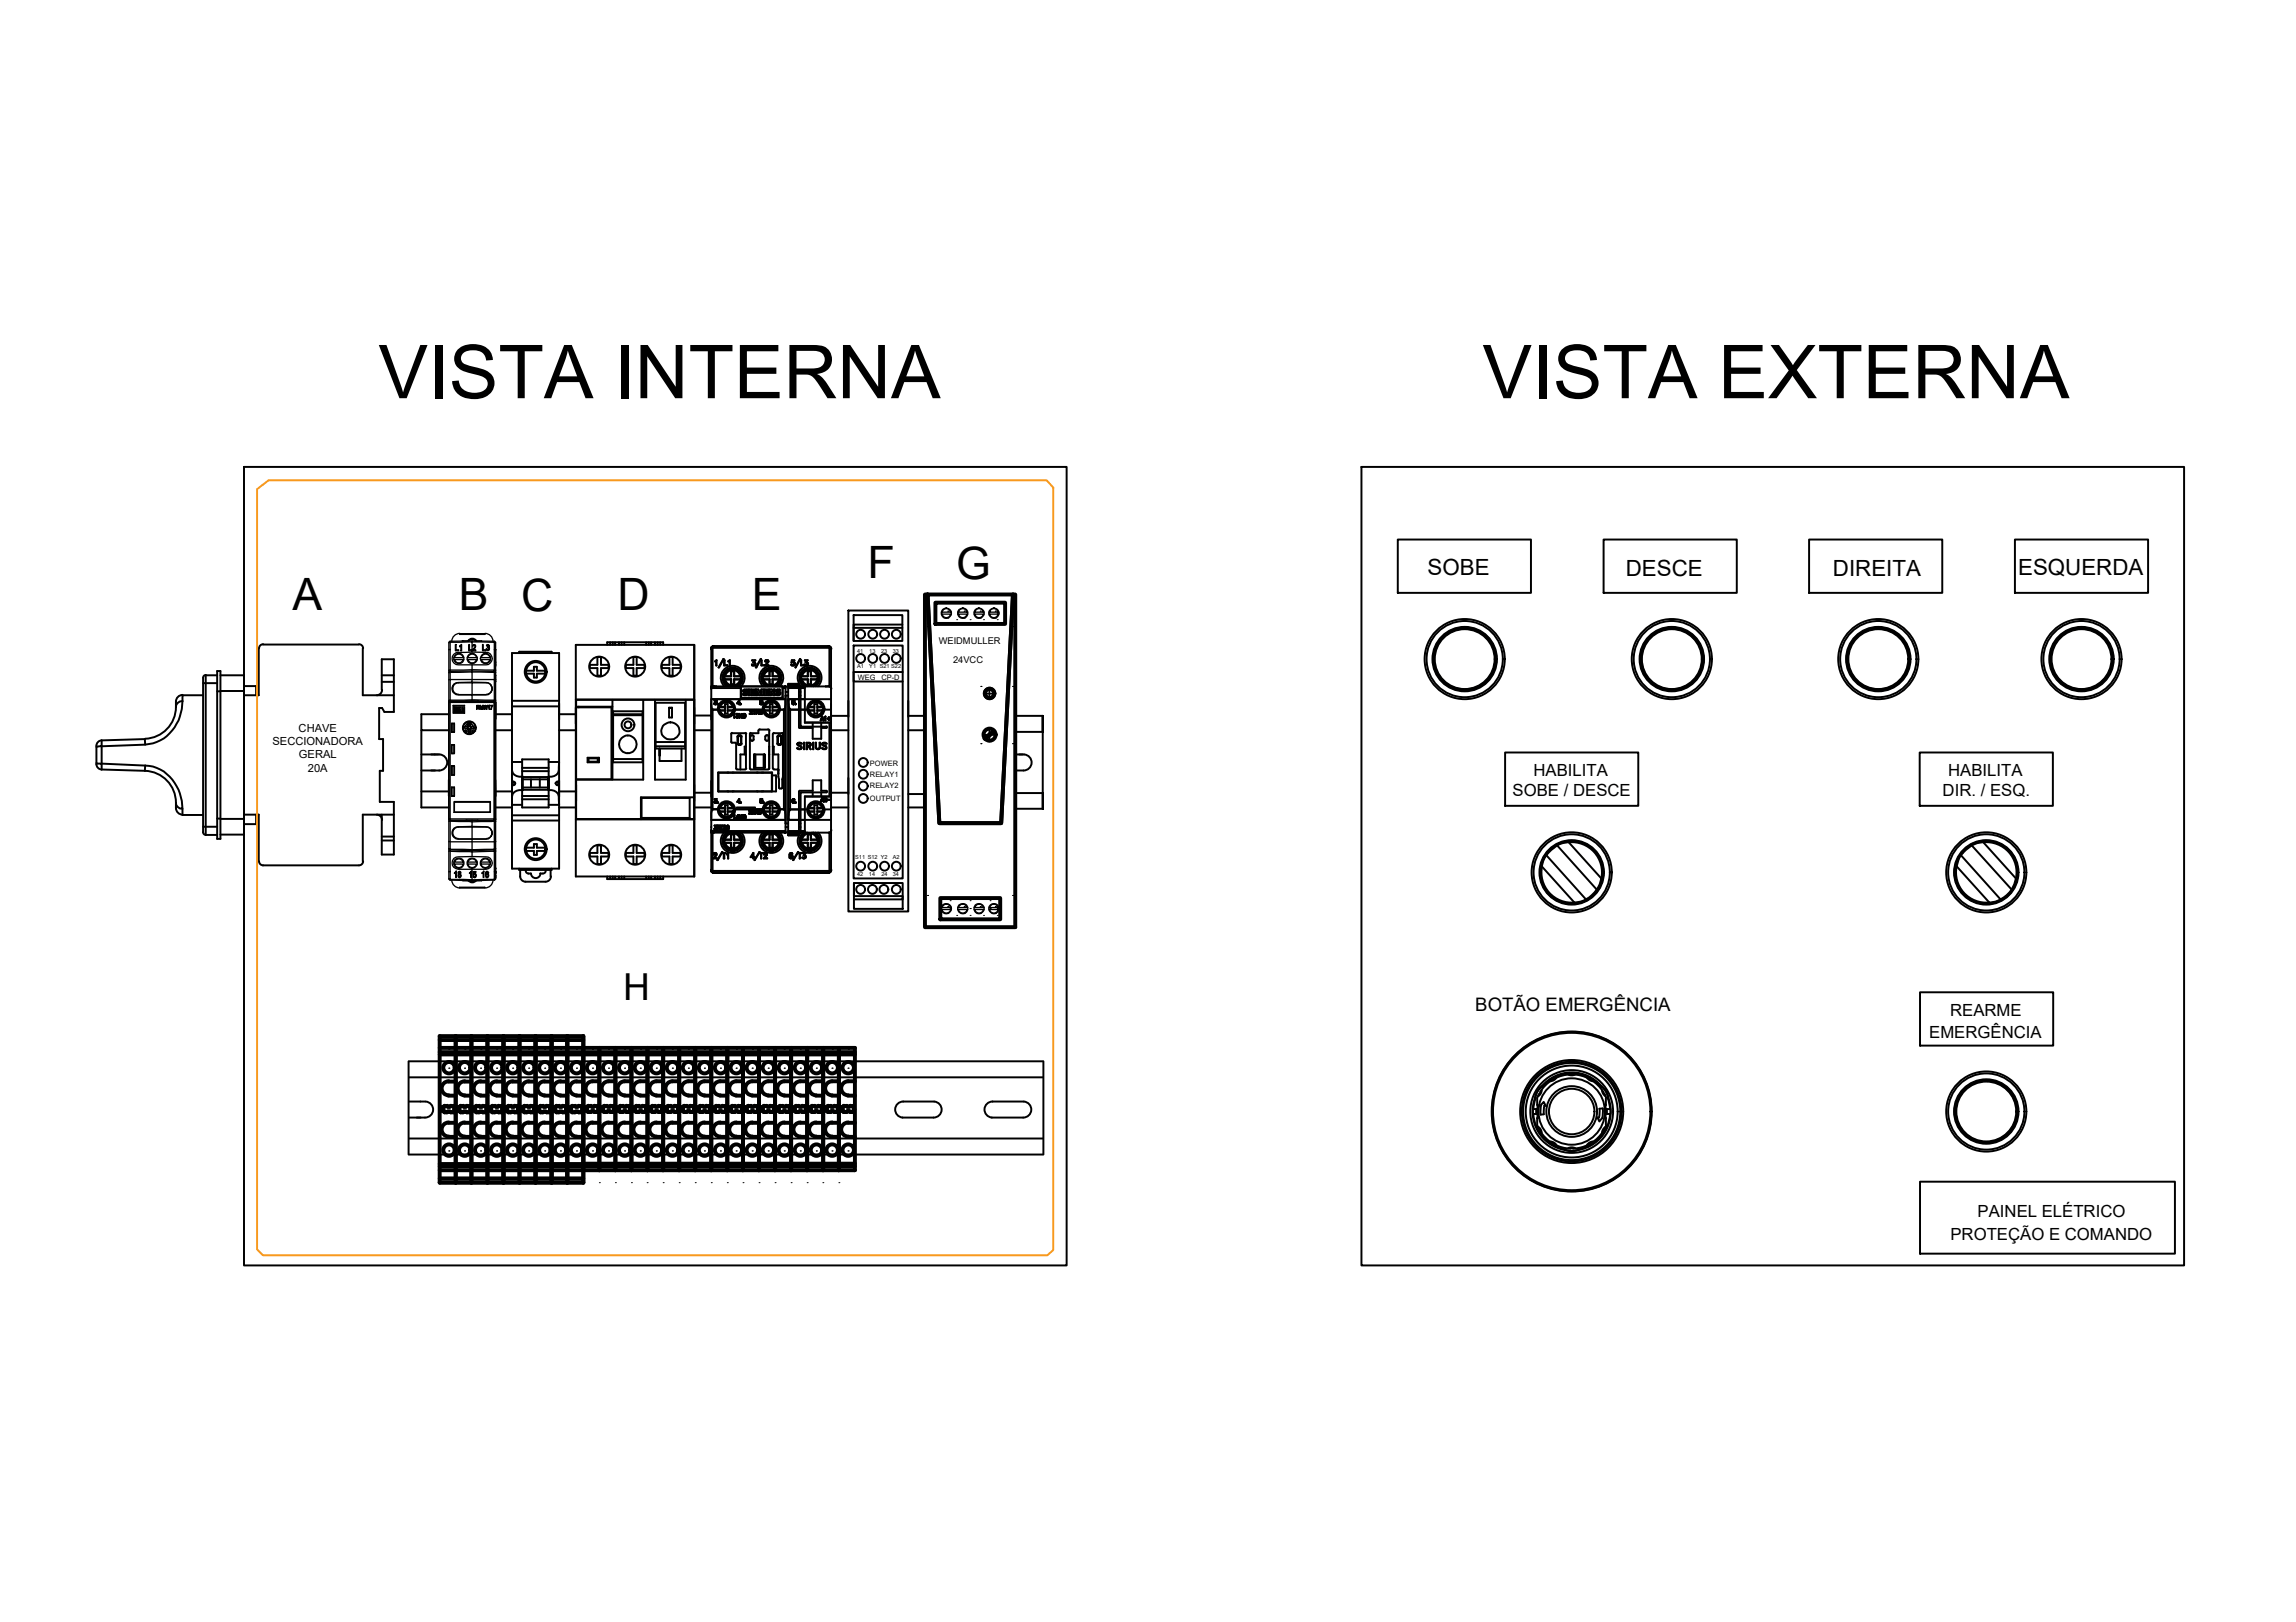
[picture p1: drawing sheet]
<svg xmlns="http://www.w3.org/2000/svg" width="297mm" height="210mm" viewBox="0 0 297 210" stroke-linecap="round" stroke-linejoin="round" font-family="sans-serif">
<defs><g id="words">
<g font-size="9.6">
<text x="49" y="51.5">VISTA INTERNA</text>
<text x="191.8" y="51.5">VISTA EXTERNA</text>
</g>
<g font-size="5.8">
<text x="112.2" y="74.9">F</text>
<text x="123.7" y="74.9">G</text>
<text x="37.8" y="78.9">A</text>
<text x="59.4" y="78.9">B</text>
<text x="67.4" y="79">C</text>
<text x="79.9" y="78.9">D</text>
<text x="97.3" y="78.9">E</text>
</g>
<text font-size="4.8" x="80.6" y="129.4">H</text>
<g font-size="2.9">
<text x="184.7" y="74.4">SOBE</text>
<text x="210.3" y="74.5">DESCE</text>
<text x="237.1" y="74.5">DIREITA</text>
<text x="261.1" y="74.4">ESQUERDA</text>
</g>
<text font-size="2.4" x="190.9" y="130.9">BOTÃO EMERGÊNCIA</text>
<g font-size="2.2">
<text x="198.4" y="100.4">HABILITA</text>
<text x="252" y="100.4">HABILITA</text>
<text x="195.7" y="103">SOBE / DESCE</text>
<text x="251.3" y="103">DIR. / ESQ.</text>
<text x="252.3" y="131.4">REARME</text>
<text x="249.6" y="134.4">EMERGÊNCIA</text>
<text x="252.3" y="160.5">PROTEÇÃO E COMANDO</text>
<text x="255.8" y="157.5">PAINEL ELÉTRICO</text>
</g>
<g font-size="1.4">
<text x="38.6" y="94.7">CHAVE</text>
<text x="35.2" y="96.4">SECCIONADORA</text>
<text x="38.7" y="98.1">GERAL</text>
<text x="39.8" y="99.9">20A</text>
</g>
<g font-size="1.2">
<text x="121.4" y="83.4">WEIDMULLER</text>
<text x="123.3" y="85.8">24VCC</text>
</g>
<g font-size="1">
<text x="111" y="88">WEG</text>
<text x="114" y="87.9">CP-D</text>
<text x="112.6" y="99.1">POWER</text>
<text x="112.6" y="100.5">RELAY1</text>
<text x="112.6" y="102">RELAY2</text>
<text x="112.6" y="103.6">OUTPUT</text>
</g>
<g font-size=".7">
<text x="110.9" y="84.5">41</text>
<text x="110.9" y="86.5">A1</text>
<text x="112.5" y="84.5">13</text>
<text x="112.5" y="86.5">Y1 S21 S22</text>
<text x="114" y="84.5">23</text>
<text x="115.5" y="84.5">33</text>
<text x="110.6" y="111.2">S11 S12 Y2</text>
<text x="110.9" y="113.4">42</text>
<text x="112.4" y="113.4">14</text>
<text x="114" y="113.4">24</text>
<text x="115.5" y="111.2">A2</text>
<text x="115.5" y="113.4">34</text>
</g>
</g></defs>
<!-- layer: 0 -->
<g fill="none" stroke="#000" stroke-width=".25">
<path d="M31.6 60.4h106.4v103.4h-106.4zM109.8 79h7.7v39h-7.7zM110.4 79.6h6.3v3.3h-6.3zM176.1 60.4h106.5v103.4h-106.5zM180.8 69.8h17.3v6.9h-17.3zM207.5 69.8h17.2v6.9h-17.2zM234 69.8h17.3v6.9h-17.3zM260.7 69.8h17.2v6.9h-17.2zM12.5 98.9a.7 .7 0 0 0 .6 .7M12.5 98.7l.7 .1v.8M12.5 96.5v2.4M13.1 95.8a.7 .7 0 0 0-.6 .7"/>
<path d="M13.2 95.8v.8l-.7 .1M13.2 95.8l5.5-.2 .1 .8M18.8 99.8a4.1 4.1 0 0 1 4 4.1M18.8 99.1a5.2 5.2 0 0 1 4.7 4.5l.1 1.1a.8 .8 0 0 1-.8-.8M18.8 99.1l-.1 .7-5.5-.2M22.8 91.5a4.1 4.1 0 0 1-4 4.1M23.6 90.7a.8 .8 0 0 0-.8 .8v-.7M23.6 90.7a5.4 5.4 0 0 1-4.8 5.7l-5.6 .2v2.2l5.6 .3M23.6 89.9a.87 .87 0 0 0-.8 .9M26.3 90h-2.7v.7M26.3 88.4h1.8M26.6 87.3l-.1 .1-.2 .3v20l.2 .3h.1"/>
<path d="M28.1 86.8h.4v21.8h-.4zM28.1 87.4h-1.5v20.6h1.5M28.1 89.5h.4M28.5 87.4h3.1v20.6h-3.1M28.5 89.4h3.1M31.6 88.8h1.5v1.2M33.5 83.9v6.1h-1.9M34 83.4h12.4M34 83.4h-.2l-.2 .2-.1 .3M46.4 83.4h.3l.2 .2 .1 .3M46.9 83.9v6.1h4.1M49.4 89.3v-4h1.6v6.8h-1.3l-.3-.5h-.3v4h.5v4.2h-.5v4h1.9v6.8h-1.6v-5.2"/>
<path d="M49.4 88.2h1.6M49.4 87.4h1.6M49.4 89.3a.7 .7 0 0 1-.7 .7M54.5 97.6h2.4a1.04 1.04 0 0 1 1 1.1 1.04 1.04 0 0 1-1.1 1M54.5 94.5v10h3.6M54.5 99.7h2.3M58.1 92.4h-3.6v2.1h3.6M64.1 92.4h2.1M64.1 94.5h2.1M64.1 90.9v2.1M66.2 84.5h6.1v27.9h-6.1zM66.2 91.4h6.1"/>
<path d="M66.2 90.7h6.1M67.2 84.5v-.2h4.2v.2M67.5 98.6h-1.3v.7a1.04 1.04 0 0 0 1.3 1.2M67.5 98.3h3.5v6.2h-3.5zM67.5 99.8h3.5M67.5 99.4h3.5M68.1 86.8h1v-.5h.4v.5h1M68.1 87.2h1v.5h.4v-.5h1M71 98.6h1.3v.7a1.03 1.03 0 0 1-1.3 1.2M72.3 92.4h2.2M72.3 94.5h2.2M74.5 91.6v2.1"/>
<path d="M89.8 94.5h2.2M89.8 83.5v29.9M89.8 92.6h2.2M92 91.1v2M107.5 92.6h2.3M107.5 94.5h2.3M107.5 91.1v2M109.8 90.7v2.1M110.4 83.5h6.4v30.2h-6.4zM110.4 81.3v1.6M116.7 80.8h-6.3v.5h6.3M116.8 87h-6.4v1.2h6.4"/>
<path d="M117.5 92.6h2.2M117.5 90.7v2.1M117.5 94.5h2.2M131.3 92.6h3.6v2.1h-3.6M131.3 97.6h1.2M132.5 97.6a1.04 1.04 0 0 1 1 1.1 1.04 1.04 0 0 1-1.1 1h-1.1M134.9 94.7v-2.1v12.1v-2.1h-3.6M194.7 97.4h17.2v6.9h-17.2zM248.4 97.4h17.2v6.9h-17.2zM22.8 103.9a1.18 1.18 0 0 0 .5 1.5h.3M23.6 104.7v.8h2.7M26.3 107h1.8"/>
<path d="M28.1 105.9h.4M28.5 106h3.1M31.6 105.4h1.9v6.1M33.1 105.4v1.3h-1.5M33.5 111.5l.1 .2 .2 .2 .2 .1M34 112h12.4M47 111.5l-.1 .2-.2 .2-.3 .1M48.7 105.4a.7 .7 0 0 1 .7 .7M49.4 108.8h1.6M49.4 108.3h1.6M51 105.4h-4.1v6.1M54.5 102.4h3.6"/>
<path d="M58.1 100.9v2.1M64.1 100.9v2.1M64.1 104.5h2.1M64.1 102.4h2.1M66.2 106.2h6.1M66.2 105.5h6.1M66.4 101.1l.2 .1 .1 .2-.1 .1-.2 .1zM67.2 112.4v.2h4.2v-.2M67.3 113.4a.7 .7 0 0 0 .7 .7h2.6M67.3 112.6v.8M67.5 102.2h.1M67.5 100.5h.1"/>
<path d="M67.5 102.2a1.04 1.04 0 0 0-1.3 1.2v.8h1.3M67.5 103.4h3.5M67.5 103h3.5M67.6 100.6h3.3v1.6h-3.3zM67.6 100.9h2.2M67.6 101.9h3.3M68.1 112.5a.36 .36 0 0 0 .3 .5M68.1 110.1h1v.5h.4v-.5h1M68.1 109.7h1v-.5h.4v.5h1M68.4 113h.3M68.7 113a.61 .61 0 0 0 .6 .6 .61 .61 0 0 0 .6-.6M68.7 100.9v1"/>
<path d="M69.8 100.9h1.1M69.8 100.9v1M69.9 113h.3M70.6 112.5a.36 .36 0 0 1-.4 .5M71 102.2h.1M71 100.5h.1M71 102.2a1.03 1.03 0 0 1 1.3 1.2v.8h-1.3M71 100.5v1.7M71.2 112.6v.8M71.3 113.4a.7 .7 0 0 1-.7 .7M72 101.2l.2-.1v.5l-.2-.1-.1-.1zM72.3 104.5h2.2"/>
<path d="M72.3 102.4h2.2M74.5 101.6v2M89.8 104.5h2.2M89.8 102.6h2.2M92 101.1v2M95.3 104.5h2.4M107.5 104.5h2.3M107.5 101.1v2M107.5 102.6h2.3M109.8 100.7v2.1M110.5 114.3h6.3v3.3h-6.3zM110.5 114.3v1.7h6.3v.4h-6.3"/>
<path d="M117.5 104.5h2.2M117.5 102.8h2.2M131.3 104.7h3.6M52.9 137.3v12.1M52.9 137.3h82M52.9 139.4h82M135 137.3v12.1M200.8 139.8l-1 .8-.5 .7M201.1 139.6l-.3 .2M201.4 139.5l-.5 .4h-.3M202.9 139.1l.3 .1 .6-.1M203.1 139l-1.2 .3-.8 .3"/>
<path d="M203.1 139h.4M203.5 139l1.3 .3 .8 .3M205.3 139.5l.5 .4h.3M205.6 139.6l.3 .2M205.9 139.8l1 .8 .5 .7M248.4 128.4h17.2v6.9h-17.2zM52.9 147.3h82M52.9 149.4h82M52.9 142.6h2.1M55.1 142.6a1.04 1.04 0 0 1 .9 1 1.04 1.04 0 0 1-1 1h-2.1M116.8 142.6h4M116.9 142.6a1.04 1.04 0 0 0-1.1 .9 1.04 1.04 0 0 0 1 1.1"/>
<path d="M120.9 142.6a1.04 1.04 0 0 1 .9 1 1.04 1.04 0 0 1-1 1h-4.1M128.3 144.6h4.1M128.4 142.6h4M128.4 142.6a1.04 1.04 0 0 0-1 .9 1.04 1.04 0 0 0 .9 1.1M132.5 142.6a1.04 1.04 0 0 1 .9 1 1.04 1.04 0 0 1-1 1M198.3 143.5h.5v.7h-.5zM198.4 144.2a5 5 0 0 0 4.1 4.5M198.7 142.1l-.3 1.4M198.7 143.5v.7M198.9 142.1v2.6M198.9 144.7v.9l.2 .5M198.9 143l.1 .2"/>
<path d="M199 143.2v1.3M199 145.8l.4 .5 .1 .3M199 144.5l-.1 .2M199.1 141.6l-.2 .5M199.1 146.1l.2 .3M199.3 146.4l.5 .7 1 .8M199.3 141.3l-.2 .3M199.5 141.1l-.1 .3-.4 .5M199.5 140.6a5.1 5.1 0 0 1 7.7 0 5 5 0 0 0-7.7 0M199.5 140.6h.1M199.5 140.6a2.22 2.22 0 0 0-.9 1.5M199.5 140.6a2.65 2.65 0 0 0-.9 1.5 5.1 5.1 0 0 0 5.3 6.8l.3-.1"/>
<path d="M200.6 147.7l.3 .1 .5 .4M200.8 147.9l.3 .2M201.1 148.1l.8 .3 1.2 .2M202.4 148.8h.1a2.18 2.18 0 0 0 1.7 0M202.9 148.6l.3-.1 .6 .1M203.1 148.6h.4M205.6 148.1l-.8 .3-1.3 .2M205.9 147.9l-.3 .2M206.1 147.7l-.3 .1-.5 .4M207.3 141.1v.3l.4 .5M207.4 146.4l-.5 .7-1 .8M207.4 141.3l.2 .3"/>
<path d="M207.6 141.6l.2 .5M207.6 146.1l-.2 .3M207.6 144.5l.1 .2M207.6 143.2v1.3M207.7 145.8l-.4 .5v.3M207.7 144.7l.1 .9M207.7 143l-.1 .2M207.8 142.1l-.1 2.6M207.8 145.6l-.2 .5M207.9 143.5v.7M208 142.1l.3 1.4M208 142.1h.1"/>
<path d="M208.1 142.1a2.22 2.22 0 0 0-.9-1.5l.2 .2a2.18 2.18 0 0 1 .6 1.3M208.1 142.1a5.1 5.1 0 0 1-3.9 6.7M208.3 144.2a5 5 0 0 1-4.1 4.5M208.3 143.5h-.5v.7h.5M208.3 143.5v.7M248.4 152.9h33v9.3h-33z"/>
<circle cx="69.3" cy="86.9" r="1.42"/>
<circle cx="69.3" cy="86.9" r="1.25"/>
<circle cx="111.3" cy="85.2" r=".57"/>
<circle cx="111.3" cy="82.1" r=".57"/>
<circle cx="111.7" cy="98.7" r=".57"/>
<circle cx="112.9" cy="82.1" r=".57"/>
<circle cx="112.9" cy="85.2" r=".57"/>
<circle cx="114.4" cy="85.2" r=".57"/>
<circle cx="114.4" cy="82.1" r=".57"/>
<circle cx="116" cy="85.2" r=".57"/>
<circle cx="116" cy="82.1" r=".57"/>
<circle cx="69.3" cy="109.9" r="1.42"/>
<circle cx="69.3" cy="109.9" r="1.25"/>
<circle cx="111.3" cy="112.1" r=".57"/>
<circle cx="111.3" cy="115.1" r=".57"/>
<circle cx="111.7" cy="100.2" r=".57"/>
<circle cx="111.7" cy="101.7" r=".57"/>
<circle cx="111.7" cy="103.3" r=".57"/>
<circle cx="112.9" cy="115.1" r=".57"/>
<circle cx="112.9" cy="112.1" r=".57"/>
<circle cx="114.3" cy="115.1" r=".57"/>
<circle cx="114.4" cy="112.1" r=".57"/>
<circle cx="116" cy="112.1" r=".57"/>
<circle cx="116" cy="115.1" r=".57"/>
<circle cx="203.3" cy="143.8" r="10.4"/>
<circle cx="203.3" cy="143.8" r="10.3"/>
<circle cx="203.3" cy="143.8" r="10.2"/>
<circle cx="203.3" cy="143.8" r="6.5"/>
<circle cx="203.3" cy="143.8" r="5.9"/>
</g>
<!-- layer: 00_COMPONENTS_1 -->
<g fill="none" stroke="#000" stroke-width=".25">
<path d="M74.5 83.5h15.3v29.9h-15.3zM74.5 90.5h15.3M74.9 91.5h.1M76 98.1h1.5v.6h-1.5zM76.1 98.1h1.2v.5h-1.2zM76.3 86.5h1v1M76.3 86v.4M77.3 85.1v.9h-1M77.3 85h.4M77.7 87.4h-.4M77.8 85.1v.9h.9M78.6 83.5v-.4h7.2v.4"/>
<path d="M78.7 86v.4l-.9 .1v1M78.9 83.1v.4M79.1 91.5v9.4h-4.6v-9.4h4.6M79.2 90.6v10.3M79.3 83.1v.4M79.3 92h3.8v6.7h-3.8zM79.3 98.2h3.8M79.3 92.6h3.8M79.3 92.4h3.8M79.6 83.1v.4M80.1 83.1v.4M80.4 83.1v.4"/>
<path d="M80.8 83.1v.4M81 86.5h.9v1M81 86v.4M81.9 85.1v.9h-.9M82 85h.4M82 87.4h.4M82.4 85.1v.9h1M83.2 90.6v10.3h-8.7v5.1h15.3h-15.3M83.4 86v.4M83.4 86.5h-1v1M83.6 83.1v.4M83.9 83.1v.4"/>
<path d="M84.2 83.1v.4M84.7 90.6v10.3h4v-10.3M84.7 83.1v.4M84.8 90.9h3.8v6h-3.8zM84.8 96.6h3.8M84.8 96h3.8M85.1 83.1v.4M85.4 83.1v.4M85.6 86.5h1v1M85.6 86v.4M85.8 94a1.16 1.16 0 0 1 1.6-.3 1.16 1.16 0 0 1 .2 1.7 1.17 1.17 0 0 1-1.6 .1 1.17 1.17 0 0 1-.2-1.5zM86.6 91.6h.3v1.3h-.3z"/>
<path d="M86.6 91.6h.3M86.6 85.1v.9h-1M86.6 85h.4M86.6 87.4h.4M87 85.1v.9h1M88 86v.4l-1 .1v1M88.2 96.9v1.6h-2.9v-1.6v.9M89.8 90.6h-15.3v.9h4.7M76.3 110.8h1v1h.4M76.3 110.4v.4M77.7 109.4h-.4v1h-1M77.8 109.4v1h.9"/>
<path d="M78.6 113.4v.4h7.2v-.4M78.7 110.4v.4M78.7 110.8h-.9v1M78.9 113.4v.4M79.3 113.4v.4M79.6 113.4v.4M80.1 113.4v.4M80.4 113.4v.4M80.8 113.4v.4M81 110.4h.9l.1-1h.2h.2v1h1M81 110.8h.9l.1 1h.2h.2v-1h1M81 110.4v.4"/>
<path d="M83 103.3h6.2v2.5h-6.2zM83.4 110.4v.4M83.6 113.4v.4M83.9 113.4v.4M84.2 113.4v.4M84.7 113.4v.4M85.1 113.4v.4M85.4 113.4v.4M85.6 110.4h1v-1h.4v1h1v.2v.2h-1v1h-.4v-1h-1M85.6 110.4v.4M89.8 103.2h-6.9v2.8"/>
<circle cx="77.5" cy="86.3" r="1.29"/>
<circle cx="81.2" cy="96.3" r="1.14"/>
<circle cx="81.2" cy="93.8" r=".83"/>
<circle cx="81.2" cy="93.8" r=".44"/>
<circle cx="82.2" cy="86.3" r="1.29"/>
<circle cx="86.8" cy="86.3" r="1.29"/>
<circle cx="77.5" cy="110.6" r="1.29"/>
<circle cx="82.2" cy="110.6" r="1.29"/>
<circle cx="86.8" cy="110.6" r="1.29"/>
</g>
<!-- layer: 00_COMPONENTS -->
<g fill="none" stroke="#000" stroke-width=".25">
<path d="M189.3 81.3v.1M189.3 89.3v.1M189.6 81.3v.1M189.6 89.3v.1M216.1 81.3h.1M216.1 89.3v.1M216.4 81.3v.1M216.4 89.3v.1M242.8 81.3h.1M242.8 89.3v.1M243.1 81.3v.1M243.1 89.3v.1"/>
<path d="M269.1 81.3v.1M269.1 89.3v.1M269.4 81.3v.1M269.4 89.3v.1M199.5 112.1l4.2 4.7M199.5 112.1a3.9 3.9 0 0 0 4.2 4.7M199.7 111.1h.1M200 110.6l-.5 1.1-.1 .4h.1M200.1 110.7l-.4 .7-.2 .7M200.1 110.7l5.1 5.7M200.1 110.5v.2M200.1 110.4h.1"/>
<path d="M200.9 109.7h.1M201.3 109.4h.2M201.5 109.4l-.8 .6-.6 .7M201.5 109.3h.1M201.5 109.4l5.1 5.7M201.5 109.3a4.1 4.1 0 0 1 5.9 3 4.1 4.1 0 0 1-4.7 4.6 4.1 4.1 0 0 1-3-5.9M202.9 109l-.7 .1-.7 .3M202.9 108.9v.1M202.9 109l4.3 4.7M202.9 109a3.9 3.9 0 0 1 4.3 4.7M203.7 116.8v.1M205.2 116.4l-.7 .3-.8 .1"/>
<path d="M205.2 116.4h.1M206.6 115.1a4.3 4.3 0 0 1-1.4 1.3M206.6 115.1v.1M207.2 113.7l-.2 .7-.4 .7M207.2 113.7h.1M207.3 113.1h.1M207.3 113h.1M207.3 113.3h.1M207.3 113.7l-.2 .8-.4 .7M207.3 112.7h.1M207.3 112.9h.1M253.1 112.1a3.9 3.9 0 0 0 4.3 4.7"/>
<path d="M253.1 112.1l4.3 4.7M253.4 111.1h.1M253.6 110.6l-.5 1.1-.1 .4h.1M253.7 110.7l-.2 .3-.4 1.1M253.7 110.7l5.1 5.7M253.7 110.5v.2M253.8 110.4h.1M254.5 109.7h.1M255 109.4h.1M255.1 109.4l-.8 .6-.6 .7M255.1 109.4l5.2 5.7M255.1 109.3a4.1 4.1 0 0 1 5.9 3 4.1 4.1 0 0 1-4.7 4.6 4.1 4.1 0 0 1-3-5.9"/>
<path d="M255.1 109.3h.1M256.6 109l-.8 .1-.7 .3M256.6 108.9v.1M256.6 109l4.2 4.7M256.6 109a3.9 3.9 0 0 1 4.2 4.7M257.4 116.8v.1M258.8 116.4l-.7 .3-.7 .1M258.8 116.4h.2M260.3 115.1a3.9 3.9 0 0 1-1.5 1.3M260.3 115.1v.1M260.8 113.7h.1l-.1 .4-.5 1.1M260.8 113.7l-.2 .7-.3 .7"/>
<path d="M260.9 113.3h.2M261 112.7h.1M261 112.9h.1M261 113h.1M261 113.1h.1M256.8 139.8v.1M257.2 139.8v.1M256.8 147.8v.1M257.2 147.8v.1"/>
<circle cx="189.5" cy="85.3" r="4.9"/>
<circle cx="189.5" cy="85.3" r="4.1"/>
<circle cx="189.5" cy="85.3" r="4"/>
<circle cx="189.5" cy="85.3" r="3.9"/>
<circle cx="189.5" cy="85.3" r="5.2"/>
<circle cx="189.5" cy="85.3" r="4.2"/>
<circle cx="216.3" cy="85.3" r="4.9"/>
<circle cx="216.3" cy="85.3" r="4.1"/>
<circle cx="216.3" cy="85.3" r="4"/>
<circle cx="216.3" cy="85.3" r="3.9"/>
<circle cx="216.3" cy="85.3" r="5.2"/>
<circle cx="216.3" cy="85.3" r="4.2"/>
<circle cx="243" cy="85.3" r="4.9"/>
<circle cx="243" cy="85.3" r="4.1"/>
<circle cx="243" cy="85.3" r="4"/>
<circle cx="243" cy="85.3" r="3.9"/>
<circle cx="243" cy="85.3" r="5.2"/>
<circle cx="243" cy="85.3" r="4.2"/>
<circle cx="269.3" cy="85.3" r="4.9"/>
<circle cx="269.3" cy="85.3" r="4.1"/>
<circle cx="269.3" cy="85.3" r="4"/>
<circle cx="269.3" cy="85.3" r="3.9"/>
<circle cx="269.3" cy="85.3" r="5.2"/>
<circle cx="269.3" cy="85.3" r="4.2"/>
<circle cx="203.3" cy="112.9" r="4.9"/>
<circle cx="203.3" cy="112.9" r="4.1"/>
<circle cx="203.3" cy="112.9" r="4"/>
<circle cx="203.3" cy="112.9" r="5.2"/>
<circle cx="203.3" cy="112.9" r="4.2"/>
<circle cx="257" cy="112.9" r="4.9"/>
<circle cx="257" cy="112.9" r="4.1"/>
<circle cx="257" cy="112.9" r="4"/>
<circle cx="257" cy="112.9" r="5.2"/>
<circle cx="257" cy="112.9" r="4.2"/>
<circle cx="257" cy="143.8" r="4.9"/>
<circle cx="257" cy="143.8" r="4.1"/>
<circle cx="257" cy="143.8" r="4"/>
<circle cx="257" cy="143.8" r="3.9"/>
<circle cx="257" cy="143.8" r="5.2"/>
<circle cx="257" cy="143.8" r="4.2"/>
</g>
<!-- layer: 3 -->
<path d="M199.4 143l.3-.4 .3 .5h-.2M199.4 143l-.1 1.2M199.8 143.1l-.1 1.1h-.4M206.8 144.6h-.1l.2 .5 .3-.4M206.9 143.5v1.1M207.3 143.4l-.4 .1M207.4 143.4l-.1 1.3" fill="none" stroke="#000" stroke-width=".25"/>
<!-- layer: 1 -->
<g fill="none" stroke="#000" stroke-width=".25">
<circle cx="203.3" cy="143.8" r="6.7"/>
<circle cx="203.3" cy="143.8" r="6.3"/>
<circle cx="203.3" cy="143.8" r="5.4"/>
<circle cx="203.3" cy="143.8" r="4.3"/>
<circle cx="203.3" cy="143.8" r="3.3"/>
<circle cx="203.3" cy="143.8" r="2.94"/>
</g>
<!-- layer: 0 -->
<g fill="none" stroke="#000" stroke-width=".17">
<path d="M121.8 79.2h.1M121.8 79.5h.1M121.9 79.5h1.1a.58 .58 0 0 1-.6 .4 .58 .58 0 0 1-.5-.4zM122.1 78.9a.59 .59 0 0 1 .9 .3h-1.1zM123 79.2h.1M123 79.5h.1M123.9 79.2h.1M123.9 79.5h.1M124 79.5h1.1a.58 .58 0 0 1-.5 .4 .58 .58 0 0 1-.6-.4zM124.2 78.9a.59 .59 0 0 1 .9 .3h-1.1zM125.1 79.2h.1M125.1 79.5h.1"/>
<path d="M126 79.2h.1M126 79.5h.1M126.1 79.5h1.1a.58 .58 0 0 1-.5 .4 .58 .58 0 0 1-.6-.4zM126.3 78.9a.59 .59 0 0 1 .9 .3h-1.1zM127.2 79.2h.1M127.2 79.5h.1M128 79.2h.1M128 79.5h.1M128 79.5h1.1a.56 .56 0 0 1-.5 .4 .56 .56 0 0 1-.6-.4zM128.2 78.9a.59 .59 0 0 1 .9 .3h-1.1zM129.1 79.2h.1M129.1 79.5h.1"/>
<path d="M58.1 90.9v19h.1M58.1 90.9h.1v15.1h5.7v.1h-5.7v-.1h-.1l.2 .2h2.1l-.1-.1M58.1 87.9h.2l-.1-.9h2.5h.4v.9h2.9v2.7M58.2 90.6h2.9v.1M58.2 86.9l2.9-.1v.2M58.2 83l2.9-.1v.2M58.2 90.7h5.7v.2h-5.7zM58.2 90.6v.1h5.7M58.2 86.9v.1l-.1 .1v3.8M58.2 83v.1l-.1 .1v3.9M58.3 86.8l-.2 .2M58.3 83l-.2 .2"/>
<path d="M58.3 84l-.2 .1M58.3 90.6h-.2M58.3 90.7l-.2 .2M58.4 96.4h.4v1.1h-.4zM58.4 93.6h.4v1.2h-.4zM58.4 99.1h.4v1.2h-.4zM58.4 93.6v1.2zM58.4 96.4v1.1zM58.4 99.1v1.2zM58.4 99.1h.4l-.4 .1M58.4 97.5h.4zM58.4 96.4h.3"/>
<path d="M58.4 93.7h.3M58.4 93.6h.4M58.4 94.7h.3M58.4 96.4h.4M58.5 88.9v.4M58.5 89.1h.1M58.6 88.8h.1M58.6 89.4v.1M58.6 91.3h1.5v.1h-1.4v.6h.1v-.5h.2v.5v-.5h.2v.6h-.6zM58.6 92.2h1.4v-.1h-.2v-.6h.3v.8h-1.5zM58.6 89.5h.1M58.6 88.7h.1"/>
<path d="M58.7 85.4h.1M58.7 85.1h.1M58.7 97.5l.1-1.1v1.1M58.7 93.7l.1 1.1zM58.7 99.2v1.1M58.8 85.4h1.1a.6 .6 0 0 1-.5 .4 .6 .6 0 0 1-.6-.4zM58.8 99.1v1.2M58.9 84.9a.59 .59 0 0 1 .6-.3 .59 .59 0 0 1 .4 .5h-1.1zM58.9 83.4h.1v.7h.3v.1h-.4zM59.3 88.4l3.6-.1a.8 .8 0 0 1 .8 .8 .8 .8 0 0 1-.8 .8h-3.6M59.3 91.5h.3v.3h-.2v.2h.2v.1h-.3zM59.3 88.4a.74 .74 0 0 0-.7 .7 .74 .74 0 0 0 .7 .7"/>
<path d="M59.4 91.6l.1 .1zM59.5 83.6l.2-.2v.8h-.1v-.6l-.1 .1zM59.5 82h3.2v.1h-3.2zM59.5 82h3.2M59.5 82a1.04 1.04 0 0 0-1.1 1M59.8 91.6h.2v.4h-.2zM59.9 82.9h-.1M59.9 85.4h.1M59.9 85.1h.1M59.9 94.3l.1 .3M60 94.6h.4zM60 94.6l.3 .3 .3 .1"/>
<path d="M60.2 94v.3M60.3 94.6v.3l.1-.3M60.4 90.7h.7M60.4 85.4h.1M60.4 85.1h.1M60.5 94h-.3l.3 .1M60.5 94.1v.2M60.5 85.4h1.2a.6 .6 0 0 1-.6 .4 .6 .6 0 0 1-.6-.4zM60.5 94.4l.1-.1zM60.5 94l.1 .1v-.1M60.5 94v.1h.1M60.5 94.2v.2"/>
<path d="M60.5 94.2l.1 .1M60.5 94.2l-.3 .1h.3M60.6 94.7h.1M60.6 82.9a.66 .66 0 0 1 1 0M60.6 93.7v.3h-.1zM60.6 82.9l-.7 .1M60.6 93.6h.1M60.6 93.6h.3M60.6 94.6h.2M60.6 93.8h.2M60.6 84.9a.59 .59 0 0 1 .6-.3 .59 .59 0 0 1 .5 .5h-1.2zM60.6 93.6v.2z"/>
<path d="M60.6 94.6v.4zM60.6 94.4v.3l-.1-.3M60.6 93.6h.2M60.6 95h.2M60.6 95h.1M60.6 94.4h.2M60.6 94h.2M60.6 82.9a.57 .57 0 0 1 1 0M60.6 83.4h.1v.7h.4v.1h-.5zM60.6 93.4l-.7 .9M60.7 82.9l.4-.2 .4 .2M60.7 93.4l.8 .9"/>
<path d="M60.8 93.4a.78 .78 0 0 0-.9 .9M60.8 93.4a.78 .78 0 0 1 .7 .9M60.8 94.4h.1M60.8 94.4l.1 .3v-.3M60.8 93.6v.2zM60.8 94.6v.4zM60.8 94.1l.1-.1h-.1l.1 .1M60.8 94.3h.1v-.1l-.1 .2M60.8 95h.1M60.9 94v-.3l-.1 .3M60.9 94.7h-.1M60.9 94v.1"/>
<path d="M60.9 94.2l.3 .1M60.9 94.1v.2M60.9 94.3h.3M60.9 94h.3M61.1 90.6v-.7h-1.8a.8 .8 0 0 1-.8-.8 .8 .8 0 0 1 .8-.8h1.8v-.4h-2.9v2.7M61.1 86.8v-.1h-2.9v.2M61.1 86h-1.8a.8 .8 0 0 1-.8-.8 .8 .8 0 0 1 .8-.8h1.8v-1.3h-2.9l.1 3.6h-.2M61.1 87h2.9v.9M61.1 86.8v.2M61.1 86.8v-.1h.3h2.6v.2M61.1 84.4h1.8a.8 .8 0 0 1 .8 .8 .8 .8 0 0 1-.8 .8h-1.8M61.1 83.1h2.9v3.6"/>
<path d="M61.1 86v.7M61.1 90.7h.7M61.1 86.8l2.9 .1M61.2 83.5h.3a.53 .53 0 0 1-.3 .6h.3v.1h-.4l.1-.2a.36 .36 0 0 0 .1-.5l-.2 .1zM61.2 94l-.3 .1M61.3 94v.3M61.4 94.6h.1M61.4 94.6h-.3v.3M61.5 94.3l-.2 .4-.5 .3M61.5 94h.1M61.5 94.4h.1M61.6 82.9l.7 .1"/>
<path d="M61.7 91.3h.3v.1l-.1 .1 .1 .3-.2-.3-.1 .3zM61.7 85.4h.1M61.7 85.1h.1M61.7 91.3h.2v.2h-.2zM62.1 91.3h.1l.1 .4 .2-.4v.5l-.1-.4-.1 .4-.2-.5v.5zM62.2 85.4h.1M62.2 85.1h.1M62.3 85.4h1.1a.57 .57 0 0 1-.6 .4 .57 .57 0 0 1-.5-.4zM62.3 84.9a.56 .56 0 0 1 .6-.2 .56 .56 0 0 1 .5 .4h-1.1zM62.4 83.4h.1v.7h.4v.1h-.5zM62.6 91.3l.1 .4 .1-.4h.1v.4l.2-.4-.1 .5h-.1l-.1-.4-.2 .4zM62.7 82a1.04 1.04 0 0 1 1.1 1"/>
<path d="M62.8 91.3h.1M62.9 88.4h-1.8v1.5h1.8M62.9 88.4a.74 .74 0 0 1 .8 .7 .74 .74 0 0 1-.8 .7M63 83.5h.2l.1 .1-.1 .1 .1 .1v.3l-.2 .1-.2-.2 .2 .1h.1v-.3h-.1v-.1h.1v-.1l-.1-.1-.2 .1zM63.3 91.2v.6v-.4l-.2 .1zM63.4 85.4h.1M63.4 85.1h.1M63.4 91.3h.3l-.1 .5h-.1l.2-.5zM63.5 89.6h.1M63.5 88.7h.1M63.6 88.7v.1M63.6 89.4v.1"/>
<path d="M63.7 88.9v.4M63.9 90.9h.2v15.1h-.2zM63.9 90.7l.2 .2M63.9 86.8l.2 .2M63.9 83l.2 .2M64 86.9v.1l.1 .1v.9M64 83v.1l.1 .1v3.9M64 90.6h-2.9v.1M64 83l-2.9-.1v.2M64 90.6v.1M64 90.6h.1M64 86.7h.1"/>
<path d="M64 87.9h.1M64 84l.1 .1M64.1 90.9h.1M64.1 87.4v3.5M64.1 90.9v15.1M58.1 109.8l.2 .2M58.1 109.8v4h.1M58.1 113.7l.2 .2M58.1 106l.2 .1-.1 .2M58.1 106.3h.2M58.1 110.1h.2M58.1 108.9h.2"/>
<path d="M58.1 112.8h.2M58.2 106.3v2.6h2.9v-.3h-1.8a.8 .8 0 0 1-.8-.8 .8 .8 0 0 1 .8-.8l1.8-.1v-.5M58.2 108.9v1l2.9 .1v-1.1h2.9M58.2 110v.2h1.2l1.7 .1v-.2M58.2 110.2v3.6h2.9v-1.3h-1.8a.8 .8 0 0 1-.8-.8 .8 .8 0 0 1 .8-.8l1.8-.1M58.2 110l2.9 .1M58.2 109.9v.1M58.2 113.8v.1M58.4 101.9h.4v1.2h-.4zM58.4 101.9h.3v1.1h-.3zM58.4 100.3h.4zM58.4 113.9a1.04 1.04 0 0 0 1.1 1"/>
<path d="M58.5 107.6v.4M58.6 108.1h.1M58.6 107.4v.1M58.7 108.3h.1M58.7 107.3h.1M58.7 111.6h.1M58.7 111.8h.1M58.7 101.9l.1 1.1M58.7 103.7h4.7v1.4h-4.7zM58.7 103h.1M58.8 111.8h1.1a.58 .58 0 0 1-.5 .5 .58 .58 0 0 1-.6-.5zM58.8 101.9h-.4v1.1h.4"/>
<path d="M58.8 103.8h4.6v1.3h-4.6zM58.9 111.4a.6 .6 0 0 1 .6-.3 .6 .6 0 0 1 .4 .5h-1.1zM59 112.7v.9v-.7l-.2 .1zM59.3 107h3.6a.8 .8 0 0 1 .8 .8 .8 .8 0 0 1-.8 .8h-3.6M59.3 112.8l.2-.1 .1 .3-.1 .1 .2 .2-.2 .3-.2-.1v-.2v-.1l.1-.1-.1-.1zM59.3 107a.74 .74 0 0 0-.7 .8 .74 .74 0 0 0 .7 .7M59.3 113.2h.2l.1 .1-.1 .2-.2-.1zM59.4 112.9l.1-.1v.2v.1l-.2-.1zM59.4 112.8h.1M59.5 114.8l3.2 .1zM59.5 114.9h3.2M59.8 113.9l.1 .1 .7-.1"/>
<path d="M59.9 111.6h.1M59.9 111.8h.1M60.3 106.1h3.6M60.3 106.1v.1M60.4 106.1h.7M60.4 111.6h.1M60.4 111.8h.1M60.5 111.8h1.2a.58 .58 0 0 1-.6 .5 .58 .58 0 0 1-.6-.5zM60.6 113.9a.66 .66 0 0 0 1 0M60.6 111.4a.6 .6 0 0 1 .6-.3 .6 .6 0 0 1 .5 .5h-1.2zM60.6 113.9a.57 .57 0 0 0 1 0M60.7 113.9l.4 .2 .4-.2"/>
<path d="M60.7 113l.3-.3v.9h-.1v-.7l-.2 .1zM61.1 106.2v.2l-2.9-.1M61.1 110v.1M61.1 113.8v.2l-2.9-.1M61.1 106.2v.2l2.9-.1M61.1 110v.1l2.9-.1M61.1 110.8l1.8 .1a.8 .8 0 0 1 .8 .8 .8 .8 0 0 1-.8 .8h-1.8M61.1 113.8v.2l2.9-.1M61.1 110.3v.5M61.2 112.8h.4v.1h-.3v.2l.2-.1a.32 .32 0 0 1-.1 .6l-.2-.1v-.2l.2 .2 .1-.2-.1-.2-.2 .1zM61.6 113.9h.7M61.7 111.6h.1"/>
<path d="M61.7 111.8h.1M61.8 106.1l-.7 .1M61.8 106.1v.1M62.2 111.6h.1M62.2 111.8h.1M62.3 111.8h1.1a.56 .56 0 0 1-.6 .5 .56 .56 0 0 1-.5-.5zM62.3 111.4a.6 .6 0 0 1 .6-.3 .6 .6 0 0 1 .5 .5h-1.1zM62.3 113l.3-.3v.9h-.1v-.7l-.2 .1zM62.5 113.9h-.2M62.9 112.8l.1-.1 .2 .3-.2-.2-.1 .1v.3l.1-.2 .2 .1a.31 .31 0 0 1-.2 .5 .54 .54 0 0 1-.1-.8zM62.9 113.2l.1-.1 .1 .2-.1 .2-.1-.1zM62.9 108.5a.74 .74 0 0 0 .8-.7 .74 .74 0 0 0-.8-.8h-1.8v1.6h1.8"/>
<path d="M63.4 111.6h.1M63.4 111.8h.1M63.5 107.4h.1M63.6 107.4v.1M63.6 108.1v.1h-.1M63.6 107.9h.1M63.6 107.7l.1 .1M63.7 107.6v.4M63.8 113.9a1.04 1.04 0 0 1-1.1 1M64 109.9v.1M64 113.8v.1M64 108.9v1l-2.9 .1"/>
<path d="M64 110v.2l-2.9 .1v-.2M64 110.2v3.6h-2.9M64.1 106h.1M64.1 106v.3M64.1 106.3v3.5l-.1 .1M64.1 109.8l-.2 .2M64.1 109.8v3.9l-.1 .1M64.1 113.7l-.2 .2M64.1 106l-.2 .1M64.1 112.9h.1M64.1 113v.3M64.1 106l-.2 .2 .1 2.7"/>
<path d="M64.1 108.9h-.1M64.1 112.8h-.1M64.1 106.3h-.1M64.1 110.1h-.1M121.8 117.4h.1M121.8 117.7h.1M121.9 117.7h1.1a.58 .58 0 0 1-.6 .5 .58 .58 0 0 1-.5-.5zM122.1 117.2a.56 .56 0 0 1 .9 .2h-1.1zM123 117.4h.1M123 117.7h.1M123.9 117.4h.1M123.9 117.7h.1"/>
<path d="M124 117.7h1.1a.58 .58 0 0 1-.5 .5 .58 .58 0 0 1-.6-.5zM124.1 117.3a.6 .6 0 0 1 .5-.3 .6 .6 0 0 1 .5 .4h-1.1zM125.1 117.4h.1M125.1 117.7h.1M126 117.4h.1M126 117.7h.1M126.1 117.7h1.1a.58 .58 0 0 1-.5 .5 .58 .58 0 0 1-.6-.5zM126.2 117.3a.6 .6 0 0 1 .6-.3 .6 .6 0 0 1 .4 .4h-1.1zM127.2 117.4h.1M127.2 117.7h.1M128 117.4h.1M128 117.7h.1"/>
<path d="M128 117.7h1.1a.56 .56 0 0 1-.5 .5 .56 .56 0 0 1-.6-.5zM128.1 117.3a.6 .6 0 0 1 .6-.3 .6 .6 0 0 1 .4 .4h-1.1zM129.1 117.4h.1M129.1 117.7h.1"/>
<circle cx="122.4" cy="79.3" r=".67"/>
<circle cx="124.5" cy="79.3" r=".67"/>
<circle cx="126.7" cy="79.3" r=".67"/>
<circle cx="128.6" cy="79.3" r=".66"/>
<circle cx="59.4" cy="85.2" r=".66"/>
<circle cx="60.7" cy="94.2" r=".87"/>
<circle cx="60.7" cy="94.2" r=".83"/>
<circle cx="61.1" cy="85.2" r=".67"/>
<circle cx="62.8" cy="85.2" r=".67"/>
<circle cx="59.4" cy="111.7" r=".67"/>
<circle cx="61.1" cy="111.7" r=".66"/>
<circle cx="62.8" cy="111.7" r=".67"/>
<circle cx="122.4" cy="117.6" r=".66"/>
<circle cx="124.6" cy="117.6" r=".66"/>
<circle cx="126.7" cy="117.6" r=".66"/>
<circle cx="128.6" cy="117.6" r=".65"/>
</g>
<g fill="#000" stroke="#000" stroke-width=".13">
<path d="M58 90.9h.1zM58.2 90.7h.1v.1zM58.4 97.5h.1v.1zM58.5 89h.1zM59.4 82h.1v.1zM59.9 94.3l.1-.1v.1zM60 94.6l.1-.1v.1zM60.3 90.7h.1v.1zM60.4 90.7v.1zM60.5 82.9h.1v.1zM60.6 93.6v.1zM60.6 93.4h.1z"/>
<path d="M60.7 93.4h.1zM60.8 93.6h.1v.1zM61 94.9l.1-.1v.1zM61 94.6l.1-.1v.1zM61.5 94.3v-.1v.1zM61.8 90.7v.1zM61.8 90.7h.1v.1zM62.7 82h.1v.1zM63.9 90.7h.1v.1zM64.1 86l.1-.1v.1zM64.1 86.2l.1-.1v.1zM64.1 88.2h.1z"/>
<path d="M64.1 87.4l.1-.1v.1zM64.1 85.7h.1zM64.1 84.1l.1-.1v.1zM58.4 100.3l.1-.1v.1zM58.4 101.9h.1v.1zM58.4 103h.1v.1zM63 112.8h.1v.1zM64.1 112.8h.1v.1zM64.1 112.4l.1-.1v.1zM64.1 112.9l.1-.1v.1zM64.1 112.9h.1v.1zM64.1 113.6h.1z"/>
<path d="M64.1 113.5h.1v.1zM64.1 113.3h.1v.1zM64.1 113.5l.1-.1v.1zM64.1 113h.1z"/>
</g>
<!-- layer: 10000_FRONT -->
<g fill="none" stroke="#000" stroke-width=".25">
<path d="M92 90.6v.8l.2 .4M92 90.5h9.6M92 89h3.8M92 89h.1M92 83.8v.2M92.1 83.8l-.1 5.3v-.1M92.1 83.7v.1M92.1 83.7l.1 .1M92.2 88.8h9.4v19h-9.4l-.2-.2M92.2 83.8v5.1l-.1 .1M92.2 83.8h15.1M92.2 91.8v12.9"/>
<path d="M92.3 88.8h-.3v19h.3M92.4 83.7h-.2l-.1 .1M92.4 88.8l-.3 .1M92.4 83.6l-.3 .1M92.5 85.6l.2-.2v.7v-.6zM92.5 90.9h.2M92.6 90.8h.1M92.6 90.8v.1M92.6 90.8l.1 .2M92.6 90.8l.1 .1M92.7 90.7l-.2 .2 .2-.2M92.7 90.7l-.3-.1h.3l-.1 .2"/>
<path d="M92.7 91.1h.1M92.7 90.9v.2l-.2 .1-.1-.2 .3 .1M92.8 91.1h.1l-.1 .1zM92.9 91.8a1.12 1.12 0 0 0 1.1 1.1 1.12 1.12 0 0 0 1.1-1.1M93.1 91.5l-.1 .4M93.1 91.9a.91 .91 0 0 0 .9 .7 .91 .91 0 0 0 .9-.7M93.1 91.5a.91 .91 0 0 1 .9-.7 .91 .91 0 0 1 .9 .7M93.1 92a.87 .87 0 0 0 .9 .6 .87 .87 0 0 0 .8-.6M93.2 91.5a.87 .87 0 0 1 .8-.6 .87 .87 0 0 1 .8 .6M93.6 85.3l-.6 1.1h-.1zM93.7 85.4h.1v.7h.3h-.4zM93.7 87.5a1.12 1.12 0 0 1 1.1-.9 1.12 1.12 0 0 1 1.1 .9"/>
<path d="M93.7 88.8a1.55 1.55 0 0 1 0-2.2 1.55 1.55 0 0 1 2.2 0 1.55 1.55 0 0 1 0 2.2M93.8 91.9h-.8l.8 .1M93.8 91.1h.3v1.2h-.3zM93.8 91.5h-.7h-.1h.8M93.8 87.9a.99 .99 0 0 0 1 .8 .99 .99 0 0 0 1-.8M93.8 87.5a.99 .99 0 0 1 1-.8 .99 .99 0 0 1 1 .8M94 88.8a1.33 1.33 0 0 1-.2-2 1.33 1.33 0 0 1 2 0 1.33 1.33 0 0 1-.2 2M94.1 100h.1M94.1 92h.8M94.1 91.5h.8M94.1 91.9l.8 .1M94.2 85.6l.2-.2v.7v-.6z"/>
<path d="M94.2 100h.1M94.3 88.8a1.21 1.21 0 0 1-.5-1.8 1.21 1.21 0 0 1 1.9 0 1.21 1.21 0 0 1-.4 1.8M94.6 87.9h-.9a1.12 1.12 0 0 0 .8 .9M94.6 87.5v-.6h.4v.6h1M94.6 96l.1 .1h.4l.1 .1M94.6 86.9v.6h-1v.2v.2h1M94.6 87.9h.1M94.6 87.9v.6M94.7 94.9h1.7M94.7 94.8l-.1 .1v1.1M94.8 100h.1M94.9 91.5h-.8"/>
<path d="M94.9 92.5l.1-.1v.5v-.5zM94.9 91.5v.4M94.9 100h.1M95.1 91.8a1.12 1.12 0 0 0-1.1-1.2 1.12 1.12 0 0 0-1.1 1.2h-.7M95.2 99.4l.1 .1M95.2 96.2v3.3M95.3 92.4h.2l-.1 .2h.1M95.3 99.6h1.1M95.4 96.2l.2 .2M95.4 95.3h.1v.9h-.1zM95.5 96.2l.1 .1M95.5 92.4l-.2 .2h.1l.1 .2-.1 .1-.2-.1 .3 .1v-.3"/>
<path d="M95.6 96.3h.1v.1h-.1zM95.6 95.2h.1v.1h-.1zM95.6 95.2l-.1 .1M95.6 95.1l-.2 .2M95.6 90.6l.1 .4v.2l-.1-.2h-.2zM95.6 90.7v.3h-.2zM95.7 92.4l.3 .4v-.4v.5l-.3-.4v.4zM95.8 95.2l.1 .1M95.8 95.1l.2 .2M95.8 91.1v.1zM95.8 87.9h-.8M95.8 88.8v1.5h5.4v-1.5"/>
<path d="M95.9 96.2l-.1 .1M95.9 90.2v.1M95.9 95.3v.9zM95.9 88.9v1.3M95.9 87.9a1.12 1.12 0 0 1-.8 .9M95.9 88.8v.1M95.9 87.5v.4M96 96.2l-.2 .2M96 87.9h-1v.6h-.4v-.6M96.1 92.4h.3v.4l-.1 .1-.2-.1zM96.1 89.8v.1M96.1 89.5l.2 .1"/>
<path d="M96.1 89.8h.3M96.2 89.9l.3 .1M96.3 92.4l-.2 .1v.3l.2 .1a.24 .24 0 0 0 .2-.3 .24 .24 0 0 0-.2-.2M96.3 89.2l-.2 .1v.2M96.3 89.6l.2 .1v.1M96.3 89.2h.4M96.3 89.3l.1 .2M96.4 89.5h.1M96.4 89.3h-.1M96.4 89.3h.3M96.4 94.8l.1 .1M96.5 89.8h-.1"/>
<path d="M96.5 97.6h-.7v2M96.5 96.6h-.2v1M96.5 95v4.5M96.5 99.4l-.1 .1M96.6 89.5l.1 .1M96.6 89.2v.2M96.7 89.8l-.2 .2M96.7 89.6v.2M96.8 89.2h.2v.8h-.2zM97 99.4l.1 .1M97.1 91.9l-.1 .1 .1-.1h.1l.1 .1-.3 .4h.4l-.3-.1 .2-.2v-.1l-.2-.1M97.1 95.3v.4"/>
<path d="M97.1 95.7l.2 .2M97.1 99.6h2.3M97.1 94.8l-.1 .1v4.6M97.2 89.2h.5v.1h-.3v.2h.3v.1h-.3v.2h.3v.2h-.5zM97.3 95.2h.1M97.3 95.1l-.2 .2M97.3 85.4h.4l-.2 .3 .2 .2-.1 .2h-.3v-.1l.3 .1 .1-.2-.1-.2h-.2l.2-.2zM97.3 95.1l.2 .2M97.5 95.3v.4M97.5 95.7v.1l-.2 .1M97.6 97.6v1.8v-1.8M97.6 99.4h1.3"/>
<path d="M97.6 97.6h1.3M97.6 91.9v.5v-.4h-.1zM97.6 97.6v1.8M97.7 97.6v1.8M97.9 89.2h.2l.2 .5 .2-.5h.2v.8h-.2v-.5l-.1 .5h-.2l-.2-.5v.5h-.1zM97.9 100h.1M98 100h.1M98.2 91.9v.5l-.3-.4-.1 .4v-.5l.4 .4M98.3 92l.2-.1 .1 .1-.2-.1-.2 .2 .2 .2h.2l-.1 .1-.2-.1zM98.3 94.4h1M98.3 94.4l-.2 .2v.3h-1M98.4 91h.1"/>
<path d="M98.4 90.6v.3v-.3M98.4 90.6h.2l-.2 .1v.1M98.4 90.9h.2v.1M98.4 91.1h.1M98.4 85.3l-.5 1.1h-.1zM98.5 90.8h.1M98.5 91.1h.1M98.5 85.4v.7h.4h-.4zM98.6 91.1h.1M98.6 87.5h1v-.6h.4v.6M98.6 87.9h1v.6h.4v-.6M98.6 100h.1"/>
<path d="M98.6 90.8h-.1l.1 .1M98.6 91v.1v-.1M98.6 90.8v.1M98.6 90.8l.1 .1M98.6 90.9h.1M98.6 87.5v.4M98.7 90.9v.2l-.2 .1-.1-.1v-.1M98.7 91.8a1.12 1.12 0 0 0 1.1 1.1 1.12 1.12 0 0 0 1.1-1.1M98.7 87.5a1.12 1.12 0 0 1 1.1-.9 1.12 1.12 0 0 1 1.1 .9M98.7 88.8a1.55 1.55 0 0 1 0-2.2 1.55 1.55 0 0 1 2.2 0 1.55 1.55 0 0 1 0 2.2M98.7 100h.1M98.7 91.1h.1l-.1 .1z"/>
<path d="M98.8 97.6v1.8M98.8 87.9a.99 .99 0 0 0 1 .8 .99 .99 0 0 0 1-.8M98.8 87.5a.99 .99 0 0 1 1-.8 .99 .99 0 0 1 1 .8M98.9 91.5l-.1 .4M98.9 97.6v1.8M98.9 91.9a.91 .91 0 0 0 .9 .7 .91 .91 0 0 0 .9-.7M98.9 91.5a.91 .91 0 0 1 .9-.7 .91 .91 0 0 1 .9 .7M98.9 97.6v1.8v-1.8M98.9 89.2h.6v.1h-.4v.2h.3v.1h-.3v.2h.4v.2h-.6zM98.9 92a.87 .87 0 0 0 .9 .6 .87 .87 0 0 0 .8-.6M99 91.5a.87 .87 0 0 1 .8-.6 .87 .87 0 0 1 .8 .6M99 95.7l.2 .2"/>
<path d="M99 95.3v.4M99 88.8a1.33 1.33 0 0 1-.2-2 1.33 1.33 0 0 1 2 0 1.33 1.33 0 0 1-.3 2M99.2 95.9h.1M99.2 95.2h.1M99.2 95.1l-.2 .2M99.3 95.1l.2 .2M99.3 88.8a1.21 1.21 0 0 1-.5-1.8 1.21 1.21 0 0 1 1.9 0 1.21 1.21 0 0 1-.4 1.8M99.3 85.7v-.2h-.2l-.1 .1v-.2h.3l.1 .2-.4 .5h.4h-.4l.3-.3M99.4 94.4l.2 .2M99.4 95.3v.4M99.5 95.7l-.2 .2M99.5 99.4l-.1 .1"/>
<path d="M99.5 94.6v4.9M99.6 87.9h-.9a1.12 1.12 0 0 0 .8 .9M99.6 89.2h.3l.2 .5v-.5h.1v.8h-.2l-.2-.5v.5h-.2zM99.6 91.9h-.8l.8 .1M99.6 91.1h.3v1.2h-.3zM99.6 91.5h-.7h-.1h.8M99.9 87.9h.1M99.9 86.9v.6h1M99.9 91.9h.8l-.8 .1M99.9 87.9h1M99.9 91.5h.8M99.9 87.9v.6"/>
<path d="M100 97.6h.7l.1 4.4h.3M100 96.6h.1v1M100 95v4.5M100 99.4l.1 .1M100.1 99.6h.5M100.1 94.9h1.1M100.1 94.8l-.1 .1M100.4 89.8v.1l.4 .1M100.4 89.5l.2 .1M100.4 89.8h.2M100.5 89.6l.2 .1M100.6 89.2h.3"/>
<path d="M100.6 96.2l.2 .2M100.6 95.3h.1v.9h-.1zM100.6 89.2l-.2 .1v.2M100.6 89.4l.1 .1M100.6 99.5l.1 .1M100.7 96.2l.1 .1M100.7 89.5h.1M100.7 91.5h-.8M100.7 91.5v.4M100.7 89.8h-.1M100.7 96.3h.2v.1h-.2M100.7 95.2h.2v.1h-.2z"/>
<path d="M100.7 96.3v.1M100.8 95.2l-.1 .1M100.8 95.1l-.2 .2M100.8 89.7l-.1 .1M100.8 89.5l.1 .1M100.8 87.9h-.8M100.9 89.2v.2M100.9 87.9a1.12 1.12 0 0 1-.8 .9M100.9 91.8a1.12 1.12 0 0 0-1.1-1.2 1.12 1.12 0 0 0-1.1 1.2h-3.6M100.9 89.3h-.2l-.1 .1M100.9 95.2l.1 .1M100.9 95.1l.2 .2"/>
<path d="M100.9 87.5v.4M101 89.8l-.2 .2M101 89.6v.2M101 96.2l-.1 .1M101 95.3l.1 .9zM101.1 96.2l-.2 .2M101.2 94.8l.1 .2v5.5l-.1 1.4-.1 .1M101.2 88.8v.1M101.2 90.2v.1M101.2 89h.4M101.4 91.8v12.9M101.6 90.6l-.1 1.2h-.6"/>
<path d="M101.6 90h.4M101.6 89.5h.4M102 88.8h1.4M102 90.6h.1M102 90.5h1.4M102 89h1.4M102 88.9h1.4M102 88.7h1.4M102 88.6h1.4M102 90.6l.1 .8 .1 .4M102 90.6v15.3M102.2 91.8h1.2"/>
<path d="M102.2 91.8v12.9M102.4 85.4h.4l-.3 .1-.1 .2h.2h.2l.1 .2-.2 .2h-.3l-.1-.1 .2 .1 .3-.1-.1-.3h-.3zM102.5 90.9l.1 .2M102.5 90.7v.2v-.2M102.6 91.1h.1M102.6 90.9h.1M102.6 90.7h.1M102.6 90.6v.1v-.1M102.6 90.9l-.1 .1 .1 .1M102.6 90.9l.2 .1-.1 .1M102.6 90.8l.1 .1M102.6 90.6h.1"/>
<path d="M102.6 90.8v.1M102.7 90.6l.1 .1-.1-.1M102.7 90.9l.1 .1-.1 .1M102.8 90.7h.1M102.8 90.7h-.2l-.1 .2M102.9 91.1v.1zM103.2 96.2l.2-.1 .3 .1h-.2h-.3v.2l.4 .1a.22 .22 0 0 1 0 .4l-.2 .1-.3-.2 .3 .1 .3-.1-.1-.2-.4-.2zM103.4 90.5v3.7M103.4 88.7v1.8M103.4 88.7v-.2h-1.4v19.6M103.4 90h.2M103.4 89.5h.2"/>
<path d="M103.4 88.5a1.55 1.55 0 0 1 .5-2.1 1.55 1.55 0 0 1 2 .3 1.55 1.55 0 0 1-.1 2.1M103.4 88.5l.3 .3M103.4 94.1l.1 .1M103.4 94.2h1.7v1.4h1.1v-1.4h.7M103.5 85.3l-.6 1.1zM103.6 87.5h.9v-.6h.4v.6M103.6 87.9h.9v.6h.4v-.6M103.6 91.8h.8M103.6 90.5h3.9M103.6 89h.5M103.6 88.9h.5M103.6 90.5v3.5"/>
<path d="M103.6 87.5v.4M103.6 93.9l.1 .1M103.6 85.4l.1 .7h.3h-.4zM103.6 87.9a1.12 1.12 0 0 0 .9 .9M103.7 87.9h.8M103.7 94h3.2M103.8 87.9a.99 .99 0 0 0 .9 .8 .99 .99 0 0 0 1-.8M103.8 87.5a.99 .99 0 0 1 .9-.8 .99 .99 0 0 1 1 .8M104 88.8a1.33 1.33 0 0 1-.3-2 1.33 1.33 0 0 1 2 0 1.33 1.33 0 0 1-.2 2M104 96.1v.9zM104.1 88.8v4.7h3.4M104.1 85.4h.4l-.2 .3 .2 .1v.1l-.1 .2h-.3l-.1-.1 .4 .1 .1-.2-.1-.2h-.2l.2-.2z"/>
<path d="M104.1 93.5h3.4M104.3 88.8a1.21 1.21 0 0 1-.5-1.8 1.21 1.21 0 0 1 1.9 0 1.21 1.21 0 0 1-.5 1.8M104.3 96.1l.5 .1 .1 .2-.2 .2 .2 .4-.3-.4h-.2v.4h-.1zM104.4 96.2h.4v.2l-.4 .1zM104.6 91.5v.4M104.7 91.9a.91 .91 0 0 0 .8 .7 .91 .91 0 0 0 .9-.7M104.7 91.5a.91 .91 0 0 1 .8-.7 .91 .91 0 0 1 .9 .7M104.7 92a.87 .87 0 0 0 .8 .6 .87 .87 0 0 0 .9-.6M104.7 91.5a.87 .87 0 0 1 .8-.6 .87 .87 0 0 1 .9 .6M104.9 86.9v.6h.9a1.12 1.12 0 0 0-1.1-.9 1.12 1.12 0 0 0-1.1 .9M104.9 87.9h.9a1.12 1.12 0 0 1-.8 .9M104.9 87.9h.1"/>
<path d="M104.9 87.9v.6M105.1 93.5v.5M105.2 96.1v.9zM105.4 91.9h-.8l.8 .1M105.4 91.1h.3v1.2h-.3zM105.4 91.5h-.8h.8M105.5 96.1l.1 .6 .2 .2h.2v-.8h.1v.6l-.1 .2-.2 .1-.2-.2zM105.7 92h.8M105.7 91.5h.7M105.7 91.9l.8 .1M105.8 87.9h-.9M105.9 87.5v.4"/>
<path d="M106.2 93.5v.5M106.4 96.2l.2-.1 .4 .1h-.3h-.3l.1 .2 .3 .1 .1 .3a.37 .37 0 0 1-.6 0l.3 .1 .3-.1-.1-.2-.3-.2zM106.4 92.8l-.2 .3h.3M106.4 91.5h.1h-.8M106.5 91.5v.4M106.5 93.1h-.3v.1l.2-.5 .1 .5M106.6 91.8h.9M106.8 92.8v.4v-.5l-.1 .1M106.9 94l.1 .1-.1 .1M107 93h.2l.1-.2v.2h.1h-.1l-.1 .2v-.2zM107.1 83.7h-14.7h14.9h.1M107.2 88.8l.2 .1"/>
<path d="M107.2 83.6l.2 .1M107.2 88.8h-3.6v1.7M107.2 88.8l.3 .2 .1 .1M107.2 88.8h.3M107.3 83.8v5M107.3 93.5v9.6M107.4 83.7l.1 .2v20.8M107.4 83.7l-.1 .1M107.5 83.8l.1 .2M92 112.6v.1M92 107.4v.1M92 107.5l.1 5.3"/>
<path d="M92 107.5h9.6M92 106.1h9.6M92.1 112.8h.1M92.1 112.8l.3 .1-.3-.1M92.2 104.7l-.2 .5v.7M92.2 104.7h.7M92.2 112.7h15.1M92.2 107.8v4.9M92.2 112.7l-.1 .1M92.4 112.9h14.8zM92.4 110.4h.2l.1 .1v.2l-.3 .4h.3h-.4l.4-.5-.1-.2-.2 .1-.1 .1zM92.4 103.4h.3l-.1 .2h.1v.2l-.1 .1-.2-.1 .1 .1 .2-.1v-.2h-.2l.2-.2z"/>
<path d="M92.7 107.2l-.2-.1 .2-.2-.3-.1h.3l-.1 .2h.1v.3h-.3v-.1l.1 .1M92.7 107.2l-.1 .1M92.8 106.8l.3 .1v.1l-.2 .1v-.2h.2l.1 .1-.2 .1 .2 .2-.2-.2h-.1l-.1 .2zM92.8 103.8l.1 .1h-.1zM92.9 104.7h-.7M92.9 104.7a1.12 1.12 0 0 0 1.1 1.2 1.12 1.12 0 0 0 1.1-1.2M92.9 104.7a1.12 1.12 0 0 1 1.1-1 1.12 1.12 0 0 1 1.1 1M92.9 102.4v-2.4h7v2.4M93.1 104.6l-.1 .4M93.1 105a.91 .91 0 0 0 .9 .7 .91 .91 0 0 0 .9-.7M93.1 104.6a.91 .91 0 0 1 .9-.7 .91 .91 0 0 1 .9 .7M93.1 105a.87 .87 0 0 0 .9 .7 .87 .87 0 0 0 .8-.7"/>
<path d="M93.2 104.5a.87 .87 0 0 1 .8-.6 .87 .87 0 0 1 .8 .6M93.2 106.8h.3l-.1 .1v.4l-.1-.4zM93.4 110.3l-.5 1h-.1zM93.5 110.4h.4h-.2v.7h-.1v-.7zM93.6 107.3l.2-.3v-.2h-.1l-.1 .1h.2l.1 .1-.4 .3h.4M93.6 109.1h1v.6M93.6 108.6v.4M93.7 109a1.12 1.12 0 0 0 1.1 1 1.12 1.12 0 0 0 1.1-1M93.7 107.7a1.55 1.55 0 0 0 0 2.2 1.55 1.55 0 0 0 2.2 0 1.55 1.55 0 0 0 0-2.2M93.8 104.2h.3v1.2h-.3zM93.8 105h-.8h.8M93.8 104.5h-.7l-.1 .1h.8"/>
<path d="M93.8 109a.99 .99 0 0 0 1 .8 .99 .99 0 0 0 1-.8M93.8 108.6a.99 .99 0 0 1 1-.8 .99 .99 0 0 1 1 .8M94 106.9l.1-.1 .2 .1-.1 .4-.2-.1M94 106.9v.3M94 107.2l.1 .1M94 107.7a1.33 1.33 0 0 0-.2 2 1.33 1.33 0 0 0 2 0 1.33 1.33 0 0 0-.2-2M94.1 110.5l.1-.1v.7v-.6l-.1 .1zM94.1 102.4h.1M94.1 105h.8h-.8M94.1 104.5h.7M94.2 106.9h-.2M94.3 106.9l-.1 .4"/>
<path d="M94.3 107.7a1.21 1.21 0 0 0-.5 1.9 1.21 1.21 0 0 0 1.9 0 1.21 1.21 0 0 0-.4-1.9M94.5 107.7a1.12 1.12 0 0 0-.8 .9M94.6 109.1v.6h.4v-.6h1M94.6 108.6v.1M94.6 108.6v-.6h.4v.7h1M94.6 108.6l-1 .1h1M94.6 108v.7M94.8 104.5l.1 .1h-.8M94.9 104.6v.4M94.9 102.4h.1M95 105.6h.1M95 105.6v.4v-.5l-.1 .1"/>
<path d="M95 108.6h.9M95.1 104.7h3.6zM95.1 107.7a1.12 1.12 0 0 1 .8 .9M95.4 105.6l-.1 .2 .1-.2M95.4 105.6v.2h-.1M95.5 105.8v.2l-.1-.2h-.2l.3-.3v.3h.1M95.6 105.8h-.1h.1M95.6 103.4l.1 .3v.2l-.1-.1h-.2zM95.6 103.5v.2h-.2zM95.7 105.5l.3 .4v-.4v.5l-.3-.4v.4zM95.8 103.8l.1 .1h-.1zM95.9 108.6v.1"/>
<path d="M95.9 108.6v.4M96.1 105.8h.1M96.1 105.9h.1M96.1 105.6v.1v-.1M96.1 105.7l.1 .2M96.2 105.9h.1M96.2 105.5l-.1 .1 .1-.1M96.2 105.9h.2M96.3 105.5h-.1h.1M96.3 105.5h.1M96.4 105.5v.1v-.1M96.4 105.9l-.2 .1"/>
<path d="M96.4 105.6v.1v-.1M96.4 105.9h.1M96.4 105.8h.1M96.4 105.6l-.1-.1h-.1l-.1 .1v.2M96.4 105.7v.1M96.4 105.6v.3M96.9 104.9h.1M97 104.8l.2 .1-.2 .4h.2h-.3l.3-.4-.1-.1-.2 .1zM97.4 104.8h.2v.2l-.2 .3h.2h-.3l.3-.3v-.2l-.3 .1zM97.4 110.4l.1 .5h.1h-.1v.2l-.1-.2h-.3zM97.4 110.5v.4h-.2zM97.7 104.8l.3 .4 .1-.4v.5l-.3-.4-.1 .4z"/>
<path d="M97.9 102.4h.1M98.2 105.1v.1v-.1M98.2 105.2h.1M98.2 104.9h.1M98.2 105l.1 .3 .2-.1M98.2 105.3h.1M98.2 104.8v.1v-.1M98.2 104.8h.2M98.2 110.3l-.6 1zM98.3 110.4h.4h-.2v.7v-.7zM98.4 104.8h.1M98.4 103.4h.2h-.2v.2h.2h.1v.2l-.2 .1-.2-.1 .1 .1 .2-.1v-.2h-.2z"/>
<path d="M98.4 104.8l.1 .1M98.5 104.9h.1M98.5 105.3h-.2M98.5 105.2h.1M98.5 104.9v-.1h-.3v.3M98.6 109.1h1v.6h.4v-.6M98.6 108.6v.4M98.7 104.7a1.12 1.12 0 0 0 1.1 1.2 1.12 1.12 0 0 0 1.1-1.2M98.7 104.7a1.12 1.12 0 0 1 1.1-1 1.12 1.12 0 0 1 1.1 1M98.7 109a1.12 1.12 0 0 0 1.1 1 1.12 1.12 0 0 0 1.1-1M98.7 107.7a1.55 1.55 0 0 0 0 2.2 1.55 1.55 0 0 0 2.2 0 1.55 1.55 0 0 0 0-2.2M98.7 102.4h.1"/>
<path d="M98.7 103.8l.1 .1h-.1zM98.8 109a.99 .99 0 0 0 1 .8 .99 .99 0 0 0 1-.8M98.8 108.6a.99 .99 0 0 1 1-.8 .99 .99 0 0 1 1 .8M98.8 110.5l.2-.1 .2 .1v.2l-.3 .4h.4h-.5l.4-.5-.1-.2-.2 .1v.1zM98.8 105h.8M98.9 104.6l-.1 .4M98.9 105a.91 .91 0 0 0 .9 .7 .91 .91 0 0 0 .9-.7M98.9 104.6a.91 .91 0 0 1 .9-.7 .91 .91 0 0 1 .9 .7M98.9 105a.87 .87 0 0 0 .9 .7 .87 .87 0 0 0 .8-.7M99 104.5a.87 .87 0 0 1 .8-.6 .87 .87 0 0 1 .8 .6M99 107.7a1.33 1.33 0 0 0-.2 2 1.33 1.33 0 0 0 2 0 1.33 1.33 0 0 0-.2-2M99.3 107.7a1.21 1.21 0 0 0-.5 1.9 1.21 1.21 0 0 0 1.9 0 1.21 1.21 0 0 0-.4-1.9"/>
<path d="M99.5 107.7a1.12 1.12 0 0 0-.8 .9M99.6 108.6l-1 .1M99.6 104.2h.3v1.2h-.3zM99.6 104.5h-.7l-.1 .1h.8M99.9 100.3h.5v2.1h-7.5v-2.4h7v2.4M99.9 105h.8h-.8M99.9 104.5l.8 .1M99.9 108v.7M100 108.6v-.6h-.4v.7h-1M100 108.6h.9M100 108.6l-.1 .1M100.1 107.7a1.12 1.12 0 0 1 .8 .9"/>
<path d="M100.7 104.6h-.8M100.7 104.6v.4M100.9 104.7h.6zM100.9 108.6l-1 .1M100.9 109.1h-1v.6M100.9 108.6v.4M101.5 104.7l.1 .3v.9M101.6 107h.4M101.6 106.6h.4M102 105.9h.1M102 107.8h1.4M102 108h1.4"/>
<path d="M102 107.9h1.4M102 107.6h1.4M102 107.5h1.4M102 106.1h1.4M102.2 104.7l-.1 .5-.1 .7M102.2 110.4h.2l.1 .1-.2-.1-.1 .1v.3v-.1h.3l.1 .1-.1 .2-.2 .1-.2-.1v-.5zM102.2 110.8l.2-.1 .1 .1v.2h-.3zM102.2 104.7h1.2M102.6 103.9l-.1-.2 .1-.1 .2 .1-.1 .2M102.6 103.9l-.1-.3 .1-.2 .2 .1-.2-.1-.1 .2h.2l.1 .1-.1 .2M102.6 103.9h.1M102.9 103.8v.1z"/>
<path d="M103.2 110.3l-.6 1zM103.3 110.4h.4h-.2v.7l-.1-.7zM103.4 108.1h-1.4h1.4M103.4 107h.2M103.4 106.6h.2M103.4 102.4v5.7M103.4 102.3h1.7v-1.3h1.1v1.3h.7M103.5 102.3l-.1 .1M103.6 102.6v5.2h3.6l.2-.1 .2-.3M103.6 109.1h.9v.6h.4v-.6M103.6 107.6h.5M103.6 107.5h.5"/>
<path d="M103.6 104.7h.8M103.6 108.6v.4M103.6 109a1.12 1.12 0 0 0 1.1 1 1.12 1.12 0 0 0 1.1-1M103.6 107.7l-.2 .4M103.7 102.5h3.2M103.7 102.5l-.1 .1M103.8 109a.99 .99 0 0 0 .9 .8 .99 .99 0 0 0 1-.8M103.8 108.6a.99 .99 0 0 1 .9-.8 .99 .99 0 0 1 1 .8M103.8 110.4h.5l-.3 .3h.2l.1 .1a.25 .25 0 0 1-.2 .3 .25 .25 0 0 1-.3-.1 .23 .23 0 0 0 .2 .1 .23 .23 0 0 0 .2-.3l-.1-.1h-.1l.1-.3zM104 107.7a1.33 1.33 0 0 0-.3 2 1.33 1.33 0 0 0 2 0 1.33 1.33 0 0 0-.2-2M104.1 106.1h-.5h3.9M104.1 103.1h3.4"/>
<path d="M104.2 107.7a1.21 1.21 0 0 0-.4 1.9 1.21 1.21 0 0 0 1.9 0 1.21 1.21 0 0 0-.5-1.9M104.4 107.7a1.12 1.12 0 0 0-.8 .9M104.5 108.6l-.9 .1h.9v-.7h.4v.6M104.6 105h.8M104.6 104.6v.4M104.7 105a.91 .91 0 0 0 .8 .7 .91 .91 0 0 0 .9-.7M104.7 104.6a.91 .91 0 0 1 .8-.7 .91 .91 0 0 1 .9 .7M104.7 104.6h-.1h.8M104.7 105a.87 .87 0 0 0 .8 .7 .87 .87 0 0 0 .9-.7M104.7 104.5a.87 .87 0 0 1 .8-.6 .87 .87 0 0 1 .9 .6M104.9 108v.7M104.9 108.6h1"/>
<path d="M104.9 108.6v.1M105 107.7a1.12 1.12 0 0 1 .8 .9M105.1 102.5v.6M105.4 104.2h.3v1.2h-.3zM105.4 104.5l-.7 .1M105.7 105h.8h-.8M105.7 104.5l.7 .1M105.8 107.7a1.55 1.55 0 0 1 .1 2.1 1.55 1.55 0 0 1-2 .3 1.55 1.55 0 0 1-.5-2M105.9 109.1h-1v.6M105.9 108.6l-1 .1M105.9 108.6v.4M106.2 102.5v.6"/>
<path d="M106.4 103.3l.1 .3h-.3zM106.4 104.6h-.7M106.5 104.6v.4M106.5 103.6h-.3v.1l.2-.5 .1 .5M106.6 103.3l.1-.1 .2 .1-.2 .4h.2h-.3l.3-.4zM106.6 104.7h.9M106.9 102.3l.1 .1-.1 .1M107 103.5h.5zM107.2 107.8h.3M107.3 112.9h-.1M107.3 112.9h.1M107.3 107.8v4.9"/>
<path d="M107.4 112.8l-.2 .1M107.4 112.8l-.1 .1M107.5 104.7v8l-.1 .1-.1-.1M107.5 103.1h-3.4v4.7M107.6 112.6l-.1 .1"/>
<circle cx="94" cy="91.7" r=".99"/>
<circle cx="99.8" cy="91.7" r=".99"/>
<circle cx="105.5" cy="91.7" r="1.12"/>
<circle cx="105.5" cy="91.7" r=".99"/>
<circle cx="94" cy="104.8" r=".99"/>
<circle cx="99.8" cy="104.8" r=".99"/>
<circle cx="105.5" cy="104.8" r="1.12"/>
<circle cx="105.5" cy="104.8" r=".99"/>
</g>
<g fill="#000" stroke="#000" stroke-width=".13">
<path d="M92 83.8l.1 .1-.1 .1zM92 83.7h.1h.1l-.1 .1zM92 88.9l.1-.1 .1 .1-.1 .1zM92.1 83.7v-.1l.1 .1-.1 .1zM92.1 88.9v-.1l.1 .1-.1 .1zM92.1 83.7l.1-.1 .1 .1h-.1zM92.1 88.8l.1-.1 .1 .1-.1 .1zM92.2 83.7l.1-.1 .1 .1h-.1zM92.2 88.8l.1-.1 .1 .1-.1 .1zM92.6 91.1l.1-.1v.1v.1zM92.6 90.7l.1-.1v.1v.1zM92.6 85.4h.1h.1l-.1 .1z"/>
<path d="M92.6 91.1l.1-.1 .1 .1-.1 .1zM92.6 90.9l.1-.1 .1 .1h-.1zM92.7 90.9l.1 .1-.1 .1zM92.7 90.9v-.1l.1 .1-.1 .1zM92.8 91.1l.1-.1v.1v.1zM93 91.5l.1-.1 .1 .1h-.1zM93.5 87.9l.1-.1 .1 .1-.1 .1zM93.5 87.5l.1-.1 .1 .1-.1 .1zM93.6 87.5h.2l-.1 .1zM93.7 87.5h.1v.1zM94.7 92l.1-.1 .1 .1h-.1zM94.8 92l.1-.1v.1z"/>
<path d="M94.9 92.4l.1-.1 .1 .1-.1 .1zM95.4 91v-.1l.1 .1-.1 .1zM95.4 92.7l.1-.1 .1 .1-.1 .1zM95.5 92.7l.1-.1 .1 .1-.1 .1zM95.6 92.4l.1-.1v.1v.1zM95.7 87.9h.1h.1l-.1 .1zM95.7 91.1l.1-.1 .1 .1-.1 .1zM96 92.9h.1l-.1 .1zM96.9 92l.1-.1 .1 .1-.1 .1zM97 91.9l.1-.1v.1v.1zM97.2 91.9l.1-.1 .1 .1-.1 .1zM97.4 92l.1-.1 .1 .1-.1 .1z"/>
<path d="M97.4 85.7l.1-.1 .1 .1-.1 .1zM97.7 91.9l.1-.1 .1 .1-.1 .1zM98.1 91.9l.1-.1v.1v.1zM98.3 91.1l.1-.1 .1 .1-.1 .1zM98.3 91l.1-.1 .1 .1-.1 .1zM98.5 91.9l.1 .1h-.1zM98.5 91.1v-.1l.1 .1-.1 .1zM98.5 90.8v-.1l.1 .1-.1 .1zM98.5 87.5l.1-.1 .1 .1-.1 .1zM98.5 91.1l.1-.1 .1 .1-.1 .1zM98.7 87.9h.1l-.1 .1zM98.7 91.1v-.1l.1 .1-.1 .1z"/>
<path d="M98.7 91l.1 .1-.1 .1zM98.8 91.5l.1-.1 .1 .1h-.1zM98.8 92l.1-.1 .1 .1h-.1zM98.9 91.5l.1-.1v.1zM99.4 96.6l.1-.1 .1 .1-.1 .1zM100.5 91.5l.1-.1 .1 .1h-.1zM100.6 91.5l.1-.1v.1zM100.7 87.9h.1l-.1 .1zM100.7 87.5l.1-.1 .1 .1-.1 .1zM100.7 87.9h.1h.1l-.1 .1zM100.7 87.9l.1-.1 .1 .1-.1 .1zM100.8 87.5l.1-.1 .1 .1-.1 .1z"/>
<path d="M100.8 91.8h.1h.1l-.1 .1zM100.9 87.9h.1l-.1 .1zM101.6 88.8l.1 .1-.1 .1zM101.5 88.8l.1-.1 .1 .1-.1 .1zM102.1 91.8h.1h.1l-.1 .1zM102.6 91.2v-.1l.1 .1h-.1zM102.6 91.1v-.1l.1 .1-.1 .1zM102.6 90.9v-.1l.1 .1h-.1zM102.6 90.8v-.1l.1 .1-.1 .1zM102.6 90.6h.1l-.1 .1zM102.6 90.9l.1-.1 .1 .1-.1 .1zM102.6 91.1l.1-.1 .1 .1-.1 .1z"/>
<path d="M102.7 90.8l.1 .1h-.1zM102.7 90.7l.1-.1 .1 .1-.1 .1zM102.7 91l.1-.1 .1 .1-.1 .1zM102.8 91.1l.1-.1v.1v.1zM103.5 87.9l.1-.1 .1 .1-.1 .1zM103.5 87.5l.1-.1 .1 .1-.1 .1zM103.6 87.9l.1-.1v.1v.1zM103.6 87.5l.1-.1v.1v.1zM104 88.8l.1-.1 .1 .1-.1 .1zM104.5 85.8l.1 .1-.1 .1-.1-.1zM104.5 92l.1-.1 .1 .1h-.1zM104.5 91.5l.1-.1 .1 .1h-.1z"/>
<path d="M104.6 92l.1-.1 .1 .1h-.1zM104.6 91.5l.1-.1 .1 .1h-.1zM105.6 87.5l.1-.1 .1 .1-.1 .1zM105.7 87.5l.1-.1 .1 .1-.1 .1zM105.7 87.9l.1-.1 .1 .1-.1 .1zM105.8 87.5l.1-.1v.1v.1zM105.8 87.9l.1-.1v.1v.1zM106.3 91.5l.1-.1 .1 .1h-.1zM106.3 92.7l.1-.1 .1 .1-.1 .1zM106.3 92l.1-.1 .1 .1h-.1zM106.4 91.9l.1 .1zM106.5 93.2v-.1l.1 .1-.1 .1z"/>
<path d="M106.7 92.7l.1-.1 .1 .1-.1 .1zM106.8 88.8v-.1l.1 .1-.1 .1zM107.1 83.7l.1-.1 .1 .1h-.1zM107.3 83.7h.1l-.1 .1zM107.3 83.7h.1h.1l-.1 .1zM107.3 83.8l.1-.1 .1 .1-.1 .1zM107.4 83.9l.1-.1 .1 .1-.1 .1zM107.4 83.8l.1-.1 .1 .1-.1 .1zM107.5 83.9l.1 .1h-.1zM91.9 112.6l.1-.1 .1 .1-.1 .1zM92 112.6l.1 .1h-.1zM92 112.8l.1-.1 .1 .1-.1 .1z"/>
<path d="M92 107.7l.1-.1 .1 .1-.1 .1zM92.1 107.7v-.1l.1 .1-.1 .1zM92.1 107.7l.1-.1 .1 .1-.1 .1zM92.1 112.9l.1-.1 .1 .1-.1 .1zM92.1 107.8l.1-.1 .1 .1h-.1zM92.2 112.9l.1-.1 .1 .1-.1 .1zM92.2 107.7l.2 .1h-.1zM92.2 107.8l.1-.1 .1 .1h-.1zM92.7 103.7h.1l-.1 .1zM92.7 103.9l.1-.1 .1 .1h-.1zM93.5 106.9h.1h.1l-.1 .1zM93.5 109.1l.1-.1 .1 .1h-.1z"/>
<path d="M93.5 108.7l.1-.1 .1 .1-.1 .1zM93.6 106.9h.1l-.1 .1-.1-.1zM93.6 108.6h.1h.1l-.1 .1zM93.7 109.1l.1-.1 .1 .1h-.1zM93.7 108.6h.1h.1l-.1 .1zM93.8 107.3l.1-.1 .1 .1-.1 .1zM94.7 105h.1h.1l-.1 .1zM94.8 104.6l.1-.1v.1v.1zM94.8 105h.1v.1zM94.9 105.6v-.1l.1 .1-.1 .1zM94.9 105.6l.1-.1 .1 .1h-.1zM95 104.7h.1h.1l-.1 .1z"/>
<path d="M95 104.7l.1-.1 .1 .1-.1 .1zM95.2 105.8l.1-.1 .1 .1-.1 .1zM95.4 105.5l.1 .1h-.1zM95.4 105.5l.1-.1 .1 .1-.1 .1zM95.7 109.1l.1-.1 .1 .1h-.1zM95.7 103.9l.1-.1 .1 .1h-.1zM95.8 108.7l.1-.1 .1 .1-.1 .1zM95.9 106l.1-.1 .1 .1-.1 .1zM96 105.8h.2l-.1 .1zM96.1 105.9l.1-.1 .1 .1-.1 .1zM96.1 106l.1-.1 .1 .1-.1 .1zM96.2 105.5l.1-.1v.1v.1z"/>
<path d="M96.2 105.5l.1-.1 .1 .1-.1 .1zM96.3 106v-.1l.1 .1-.1 .1zM96.9 105.3l.1-.1 .1 .1h-.1zM96.9 104.8l.1-.1 .1 .1-.1 .1zM97.4 104.8v-.1l.1 .1-.1 .1zM97.4 105.1l.1-.1 .1 .1-.1 .1zM97.5 105l.1-.1 .1 .1h-.1zM97.6 104.8l.1-.1 .1 .1-.1 .1zM97.9 102.4l.1-.1 .1 .1-.1 .1zM98.1 105.2l.1-.1v.1v.1zM98.2 105.3v-.1l.1 .1h-.1zM98.2 104.8v-.1l.1 .1-.1 .1z"/>
<path d="M98.2 104.8h.2l-.1 .1zM98.4 105.3l.1-.1v.1zM98.4 104.9l.1-.1v.1v.1zM98.6 103.6h.1l-.1 .1zM98.5 103.8l.1-.1 .1 .1-.1 .1zM98.6 109.1l.1-.1v.1zM98.6 104.7l.1-.1v.1v.1zM98.6 104.7h.1v.1zM98.6 109.1l.1-.1 .1 .1h-.1zM98.7 109.1v-.1l.1 .1h-.1zM98.7 103.9l.1-.1 .1 .1h-.1zM98.8 105h.1h.1l-.1 .1z"/>
<path d="M98.8 104.6l.1-.1 .1 .1-.1 .1zM98.8 104.5h.1h.1l-.1 .1zM98.9 104.5h.1v.1zM99.5 109.1l.1-.1v.1zM100.6 105h.1l-.1 .1-.1-.1zM100.6 104.6l.1-.1v.1v.1zM100.6 104.5h.1v.1zM100.7 109.1v-.1l.1 .1h-.1zM100.7 108.6h.1h.1l-.1 .1zM100.8 104.7h.1h.1l-.1 .1zM100.8 104.7l.1-.1 .1 .1-.1 .1zM100.8 109.1l.1-.1 .1 .1h-.1z"/>
<path d="M102.6 103.9v-.1l.1 .1-.1 .1zM102.6 103.9v-.1l.1 .1h-.1zM102.6 103.6v-.1l.1 .1-.1 .1zM102.6 103.6v-.1l.1 .1h-.1zM102.7 103.5l.1-.1 .1 .1-.1 .1zM102.7 103.7l.1-.1 .1 .1-.1 .1zM102.9 103.9v-.1l.1 .1h-.1zM103.5 108.6h.1h.1l-.1 .1zM103.5 109.1l.1-.1 .1 .1h-.1zM103.6 108.6h.1v.1zM103.6 109.1l.1-.1 .1 .1h-.1zM104.6 104.5l.1 .1-.1 .1z"/>
<path d="M104.6 104.6l.1-.1 .1 .1-.1 .1zM104.7 105h.1l-.1 .1zM105.6 108.6h.2l-.1 .1zM105.7 108.6h.1h.1l-.1 .1zM105.8 108.7l.1-.1v.1v.1zM105.8 108.6h.1v.1zM106.3 104.5h.1h.1l-.1 .1zM106.3 103.2l.1-.1 .1 .1-.1 .1zM106.3 104.6l.1-.1 .1 .1-.1 .1zM106.4 105h.1l-.1 .1-.1-.1zM106.4 105h.1v.1zM107.1 112.9l.1-.1 .1 .1-.1 .1z"/>
<path d="M107.3 112.8l.1-.1 .1 .1-.1 .1zM107.4 112.7l.1-.1 .1 .1-.1 .1zM107.4 112.7l.1-.1 .1 .1h-.1zM107.4 112.6l.1-.1 .1 .1-.1 .1z"/>
<circle cx="92" cy="92.6" r=".07"/>
<circle cx="92" cy="84" r=".07"/>
<circle cx="92" cy="83.8" r=".07"/>
<circle cx="92" cy="83.9" r=".07"/>
<circle cx="92.1" cy="88.9" r=".07"/>
<circle cx="92.1" cy="83.8" r=".07"/>
<circle cx="92.2" cy="88.9" r=".07"/>
<circle cx="92.2" cy="91.8" r=".07"/>
<circle cx="92.3" cy="88.8" r=".07"/>
<circle cx="92.5" cy="91.1" r=".07"/>
<circle cx="92.5" cy="91" r=".07"/>
<circle cx="92.6" cy="91.1" r=".07"/>
<circle cx="92.7" cy="88.8" r=".07"/>
<circle cx="92.8" cy="91.1" r=".07"/>
<circle cx="92.9" cy="91.8" r=".07"/>
<circle cx="92.9" cy="91.1" r=".07"/>
<circle cx="93.1" cy="92" r=".07"/>
<circle cx="93.1" cy="91.4" r=".07"/>
<circle cx="93.7" cy="87.9" r=".07"/>
<circle cx="93.7" cy="87.5" r=".07"/>
<circle cx="93.8" cy="87.9" r=".07"/>
<circle cx="93.8" cy="87.5" r=".07"/>
<circle cx="94.8" cy="91.4" r=".07"/>
<circle cx="94.9" cy="91.4" r=".07"/>
<circle cx="95" cy="87.5" r=".07"/>
<circle cx="95.1" cy="91.8" r=".07"/>
<circle cx="95.3" cy="92.4" r=".07"/>
<circle cx="95.4" cy="92.5" r=".07"/>
<circle cx="95.6" cy="90.6" r=".07"/>
<circle cx="95.6" cy="91" r=".07"/>
<circle cx="95.7" cy="91" r=".07"/>
<circle cx="95.8" cy="87.5" r=".07"/>
<circle cx="95.8" cy="91.1" r=".07"/>
<circle cx="95.9" cy="87.9" r=".07"/>
<circle cx="95.9" cy="87.5" r=".07"/>
<circle cx="95.9" cy="91.1" r=".07"/>
<circle cx="97.1" cy="92" r=".07"/>
<circle cx="97.6" cy="91.9" r=".07"/>
<circle cx="97.7" cy="85.9" r=".07"/>
<circle cx="98.2" cy="92.4" r=".07"/>
<circle cx="98.4" cy="90.6" r=".07"/>
<circle cx="98.4" cy="90.9" r=".07"/>
<circle cx="98.4" cy="91.1" r=".07"/>
<circle cx="98.4" cy="90.8" r=".07"/>
<circle cx="98.5" cy="91.1" r=".07"/>
<circle cx="98.5" cy="90.8" r=".07"/>
<circle cx="98.6" cy="91.1" r=".07"/>
<circle cx="98.6" cy="91" r=".07"/>
<circle cx="98.6" cy="90.9" r=".07"/>
<circle cx="98.6" cy="87.9" r=".07"/>
<circle cx="98.7" cy="91.8" r=".07"/>
<circle cx="98.7" cy="87.9" r=".07"/>
<circle cx="98.7" cy="87.5" r=".07"/>
<circle cx="98.7" cy="90.9" r=".07"/>
<circle cx="98.8" cy="87.5" r=".07"/>
<circle cx="98.8" cy="91.1" r=".07"/>
<circle cx="98.9" cy="92" r=".07"/>
<circle cx="99.5" cy="97.6" r=".07"/>
<circle cx="99.6" cy="87.5" r=".07"/>
<circle cx="100.6" cy="91.4" r=".07"/>
<circle cx="100.6" cy="92" r=".07"/>
<circle cx="100.7" cy="92" r=".07"/>
<circle cx="100.7" cy="99.6" r=".07"/>
<circle cx="100.7" cy="87.5" r=".07"/>
<circle cx="100.8" cy="87.5" r=".07"/>
<circle cx="100.9" cy="87.9" r=".07"/>
<circle cx="101.5" cy="91.8" r=".07"/>
<circle cx="101.6" cy="88.8" r=".07"/>
<circle cx="102.5" cy="91" r=".07"/>
<circle cx="102.5" cy="90.9" r=".07"/>
<circle cx="102.5" cy="90.7" r=".07"/>
<circle cx="102.6" cy="91.1" r=".07"/>
<circle cx="102.6" cy="90.7" r=".07"/>
<circle cx="102.6" cy="90.9" r=".07"/>
<circle cx="102.7" cy="90.6" r=".07"/>
<circle cx="102.7" cy="91.1" r=".07"/>
<circle cx="102.8" cy="90.7" r=".07"/>
<circle cx="102.8" cy="91" r=".07"/>
<circle cx="102.8" cy="90.9" r=".07"/>
<circle cx="102.9" cy="91.1" r=".07"/>
<circle cx="103" cy="91.1" r=".07"/>
<circle cx="103.4" cy="91.8" r=".07"/>
<circle cx="103.4" cy="90.5" r=".07"/>
<circle cx="103.6" cy="88.8" r=".07"/>
<circle cx="103.6" cy="91.8" r=".07"/>
<circle cx="103.6" cy="90.5" r=".07"/>
<circle cx="103.6" cy="87.5" r=".07"/>
<circle cx="103.7" cy="87.9" r=".07"/>
<circle cx="103.7" cy="87.5" r=".07"/>
<circle cx="104.1" cy="91.8" r=".07"/>
<circle cx="104.1" cy="90.5" r=".07"/>
<circle cx="104.5" cy="87.5" r=".07"/>
<circle cx="104.6" cy="85.9" r=".07"/>
<circle cx="104.7" cy="91.4" r=".07"/>
<circle cx="104.7" cy="96.6" r=".07"/>
<circle cx="104.7" cy="92" r=".07"/>
<circle cx="105.7" cy="87.9" r=".07"/>
<circle cx="105.8" cy="87.5" r=".07"/>
<circle cx="105.8" cy="87.9" r=".07"/>
<circle cx="107.2" cy="83.7" r=".07"/>
<circle cx="107.3" cy="83.7" r=".07"/>
<circle cx="92" cy="107" r=".07"/>
<circle cx="92" cy="112.6" r=".07"/>
<circle cx="92" cy="112.7" r=".07"/>
<circle cx="92.1" cy="112.7" r=".07"/>
<circle cx="92.1" cy="107.6" r=".07"/>
<circle cx="92.1" cy="112.8" r=".07"/>
<circle cx="92.2" cy="112.9" r=".07"/>
<circle cx="92.2" cy="104.7" r=".07"/>
<circle cx="92.5" cy="103.8" r=".07"/>
<circle cx="92.7" cy="103.8" r=".07"/>
<circle cx="92.7" cy="107.1" r=".07"/>
<circle cx="92.9" cy="104.7" r=".07"/>
<circle cx="92.9" cy="103.8" r=".07"/>
<circle cx="93" cy="107.1" r=".07"/>
<circle cx="93.1" cy="105" r=".07"/>
<circle cx="93.1" cy="104.5" r=".07"/>
<circle cx="93.1" cy="104.6" r=".07"/>
<circle cx="93.1" cy="107.1" r=".07"/>
<circle cx="93.7" cy="109.1" r=".07"/>
<circle cx="93.8" cy="109.1" r=".07"/>
<circle cx="93.8" cy="108.6" r=".07"/>
<circle cx="94.2" cy="102.4" r=".07"/>
<circle cx="94.2" cy="110.4" r=".07"/>
<circle cx="94.8" cy="104.5" r=".07"/>
<circle cx="94.8" cy="102.4" r=".07"/>
<circle cx="95" cy="109.1" r=".07"/>
<circle cx="95" cy="105.5" r=".07"/>
<circle cx="95.5" cy="105.8" r=".07"/>
<circle cx="95.7" cy="105.5" r=".07"/>
<circle cx="95.8" cy="108.6" r=".07"/>
<circle cx="95.8" cy="109.1" r=".07"/>
<circle cx="95.9" cy="109.1" r=".07"/>
<circle cx="95.9" cy="103.8" r=".07"/>
<circle cx="95.9" cy="108.6" r=".07"/>
<circle cx="96.1" cy="105.6" r=".07"/>
<circle cx="96.1" cy="105.9" r=".07"/>
<circle cx="96.2" cy="105.5" r=".07"/>
<circle cx="96.4" cy="105.5" r=".07"/>
<circle cx="96.4" cy="105.9" r=".07"/>
<circle cx="96.4" cy="105.8" r=".07"/>
<circle cx="96.4" cy="105.6" r=".07"/>
<circle cx="96.9" cy="104.9" r=".07"/>
<circle cx="97" cy="104.8" r=".07"/>
<circle cx="97.1" cy="104.8" r=".07"/>
<circle cx="97.1" cy="105.1" r=".07"/>
<circle cx="97.2" cy="104.8" r=".07"/>
<circle cx="97.2" cy="104.9" r=".07"/>
<circle cx="97.4" cy="105.2" r=".07"/>
<circle cx="97.4" cy="104.8" r=".07"/>
<circle cx="97.5" cy="104.8" r=".07"/>
<circle cx="97.6" cy="104.8" r=".07"/>
<circle cx="98.1" cy="105.3" r=".07"/>
<circle cx="98.2" cy="104.9" r=".07"/>
<circle cx="98.2" cy="105.2" r=".07"/>
<circle cx="98.3" cy="105.3" r=".07"/>
<circle cx="98.4" cy="103.6" r=".07"/>
<circle cx="98.4" cy="104.8" r=".07"/>
<circle cx="98.4" cy="103.8" r=".07"/>
<circle cx="98.4" cy="105.3" r=".07"/>
<circle cx="98.5" cy="104.9" r=".07"/>
<circle cx="98.5" cy="105.2" r=".07"/>
<circle cx="98.6" cy="102.4" r=".07"/>
<circle cx="98.6" cy="108.7" r=".07"/>
<circle cx="98.6" cy="108.6" r=".07"/>
<circle cx="98.6" cy="109.1" r=".07"/>
<circle cx="98.7" cy="108.6" r=".07"/>
<circle cx="98.8" cy="108.6" r=".07"/>
<circle cx="98.8" cy="103.8" r=".07"/>
<circle cx="100.6" cy="104.5" r=".07"/>
<circle cx="100.7" cy="105" r=".07"/>
<circle cx="100.7" cy="100.1" r=".07"/>
<circle cx="100.7" cy="108.6" r=".07"/>
<circle cx="100.8" cy="109.1" r=".07"/>
<circle cx="100.8" cy="108.6" r=".07"/>
<circle cx="100.9" cy="108.6" r=".07"/>
<circle cx="100.9" cy="108.7" r=".07"/>
<circle cx="101.5" cy="104.7" r=".07"/>
<circle cx="101.6" cy="107.7" r=".07"/>
<circle cx="102.2" cy="104.7" r=".07"/>
<circle cx="102.7" cy="103.6" r=".07"/>
<circle cx="102.8" cy="103.7" r=".07"/>
<circle cx="102.9" cy="103.8" r=".07"/>
<circle cx="103.6" cy="109.1" r=".07"/>
<circle cx="103.6" cy="108.7" r=".07"/>
<circle cx="103.7" cy="109.1" r=".07"/>
<circle cx="103.7" cy="108.6" r=".07"/>
<circle cx="104.1" cy="110.7" r=".07"/>
<circle cx="104.5" cy="109.1" r=".07"/>
<circle cx="104.6" cy="105" r=".07"/>
<circle cx="104.7" cy="104.5" r=".07"/>
<circle cx="104.7" cy="105" r=".07"/>
<circle cx="105.7" cy="109.1" r=".07"/>
<circle cx="105.7" cy="108.6" r=".07"/>
<circle cx="105.8" cy="109.1" r=".07"/>
<circle cx="105.8" cy="108.6" r=".07"/>
<circle cx="105.9" cy="109.1" r=".07"/>
<circle cx="106.4" cy="105" r=".07"/>
<circle cx="106.5" cy="103.7" r=".07"/>
<circle cx="106.9" cy="103.3" r=".07"/>
<circle cx="107.2" cy="112.9" r=".07"/>
<circle cx="107.3" cy="112.9" r=".07"/>
<circle cx="107.4" cy="112.9" r=".07"/>
<circle cx="107.5" cy="112.7" r=".07"/>
<circle cx="107.5" cy="112.6" r=".07"/>
</g>
<!-- layer: AM_0 -->
<g fill="none" stroke="#000" stroke-width=".51">
<path d="M119.7 76.9h.3l1.5 29.6h8l1.5-29.6h.3v43.1h-11.6zM120 76.9h11l-1.5 29.6h-8zM121 78h9v2.7h-9zM128.6 94.6l-1.2 1M128.6 94.7l-1.1 .9M121.7 116.2h7.7v2.8h-7.7zM56.9 134.1h18.6v18.9h-18.6zM56.9 134.6h18.6M56.9 135.6h53.7v15.8h-53.7M56.9 136.2h53.7M56.9 136.5h53.7M58 140h1"/>
<path d="M58 139.9a.91 .91 0 0 0-.9 .9 .91 .91 0 0 0 .9 .9M59 134.1v18.9M60.1 140h.9M60.1 139.9a.91 .91 0 0 0-.9 .9 .91 .91 0 0 0 .9 .9M61 134.1v18.9M62.2 140h.9M62.2 139.9a.91 .91 0 0 0-.9 .9 .91 .91 0 0 0 .9 .9M63.1 134.1v18.9M64.2 140h.9M64.3 139.9a.91 .91 0 0 0-.9 .9 .91 .91 0 0 0 .9 .9M65.1 134.1v18.9M66.3 140h.9"/>
<path d="M66.3 139.9a.91 .91 0 0 0-.9 .9 .91 .91 0 0 0 .9 .9M67.2 134.1v18.9M68.4 140h.9M68.4 139.9a.91 .91 0 0 0-.9 .9 .91 .91 0 0 0 .9 .9M69.3 134.1v18.9M70.4 140h1M70.4 139.9a.91 .91 0 0 0-.9 .9 .91 .91 0 0 0 .9 .9M71.4 134.1v18.9M72.5 140h.9M72.5 139.9a.91 .91 0 0 0-.9 .9 .91 .91 0 0 0 .9 .9M73.4 134.1v18.9M74.6 140h.9"/>
<path d="M74.6 139.9a.91 .91 0 0 0-.9 .9 .91 .91 0 0 0 .9 .9M76.7 139.9h.8M76.7 139.9a.91 .91 0 0 0-.9 .9 .91 .91 0 0 0 .9 .9M77.5 135.6v15.8M78.7 139.9h.9M78.7 139.9a.91 .91 0 0 0-.9 .9 .91 .91 0 0 0 .9 .9M79.6 135.6v15.8M80.8 139.9h.9M80.8 139.9a.91 .91 0 0 0-.9 .9 .91 .91 0 0 0 .9 .9M81.7 135.6v15.8M82.8 139.9h1M82.9 139.9a.91 .91 0 0 0-1 .9 .91 .91 0 0 0 1 .9"/>
<path d="M83.8 135.6v15.8M84.9 139.9h.9M84.9 139.9a.91 .91 0 0 0-.9 .9 .91 .91 0 0 0 .9 .9M85.8 135.6v15.8M87 139.9h.9M87 139.9a.91 .91 0 0 0-.9 .9 .91 .91 0 0 0 .9 .9M87.9 135.6v15.8M89.1 139.9h.8M89.1 139.9a.91 .91 0 0 0-.9 .9 .91 .91 0 0 0 .9 .9M89.9 135.6v15.8M92 139.9h-.8a.91 .91 0 0 0-1 .9 .91 .91 0 0 0 1 .9M92 135.6v15.8"/>
<path d="M93.2 139.9h.9M93.2 139.9a.91 .91 0 0 0-.9 .9 .91 .91 0 0 0 .9 .9M94.1 135.6v15.8M96.1 139.9h-.8a.91 .91 0 0 0-1 .9 .91 .91 0 0 0 1 .9M96.1 135.6v15.8M98.2 139.9h-.9a.91 .91 0 0 0-.9 .9 .91 .91 0 0 0 .9 .9M98.2 135.6v15.8M100.3 139.9h-.9a.91 .91 0 0 0-.9 .9 .91 .91 0 0 0 .9 .9M100.3 135.6v15.8M101.5 139.9h.8M101.5 139.9a.91 .91 0 0 0-.9 .9 .91 .91 0 0 0 .9 .9M102.3 135.6v15.8"/>
<path d="M103.5 139.9h.9M103.6 139.9a.91 .91 0 0 0-1 .9 .91 .91 0 0 0 1 .9M104.4 135.6v15.8M105.6 139.9h.9M105.6 139.9a.91 .91 0 0 0-.9 .9 .91 .91 0 0 0 .9 .9M106.5 135.6v15.8M107.6 139.9h.9M107.7 139.9a.91 .91 0 0 0-.9 .9 .91 .91 0 0 0 .9 .9M108.5 135.6v15.8M109.7 139.9h.9M109.7 139.9a.91 .91 0 0 0-.9 .9 .91 .91 0 0 0 .9 .9M56.9 153h18.6"/>
<path d="M56.9 152.5h18.6M56.9 150.9h53.7M56.9 150.6h18.6M57.1 143.4v.3h.2M57.1 143.3h.2M57.2 143.3l-.1 .1M57.4 143.7l.1 .1M57.4 143.9h.1M57.5 143.2l-.1 .1M57.5 143.1h.3M57.5 143.9h.3M57.5 143.1l-.1 .1"/>
<path d="M57.8 143.1l.1 .1M57.9 143.2h.1M57.9 143.9h-.1M57.9 143.2h.3M57.9 143.9h.3M58 143.8l-.1 .1M58 141.8h1M58 147.1h1M58 145.3h1M58 145.3a.91 .91 0 0 0-.9 .9 .91 .91 0 0 0 .9 .9M58.2 143.8l.1 .1M58.3 143.9h.1"/>
<path d="M58.3 143.2h-.1M58.3 143.1h.4M58.3 143.1v.1M58.7 143.1l.1 .1M58.7 143.2v.7M58.8 143.8l-.1 .1h-.4M59.1 143.4l.1 .3h.2M59.2 143.3h.2M59.2 143.3l-.1 .1M59.4 143.7l.1 .1M59.5 143.9h.1M59.5 143.2l-.1 .1"/>
<path d="M59.6 143.1h.3M59.6 143.1l-.1 .1M59.9 143.1l.1 .1M59.9 143.2h.3M60 143.9h-.4M60 143.9h.2M60 143.8l-.1 .1M60.1 141.8h.9M60.1 147.1h.9M60.1 145.3h.9M60.1 145.3a.91 .91 0 0 0-.9 .9 .91 .91 0 0 0 .9 .9M60.2 143.8l.1 .1"/>
<path d="M60.3 143.9h.1M60.3 143.2h-.1M60.4 143.1h.3M60.4 143.1l-.1 .1M60.8 143.1l.1 .1M60.8 143.2v.7M60.9 143.8l-.1 .1h-.4M61.2 143.4v.3h.3M61.3 143.3h.2M61.3 143.3l-.1 .1M61.5 143.7l.1 .1M61.5 143.9h.1"/>
<path d="M61.6 143.2l-.1 .1M61.6 143.1h.4M61.6 143.1l-.1 .1M62 143.1l.1 .1M62 143.2h.3M62.1 143.9h-.5M62.1 143.9h.2M62.1 143.8l-.1 .1M62.2 141.8h.9M62.2 147.1h.9M62.2 145.3h.9M62.2 145.3a.91 .91 0 0 0-.9 .9 .91 .91 0 0 0 .9 .9"/>
<path d="M62.3 143.8l.1 .1M62.4 143.9h.1M62.4 143.2h-.1M62.5 143.1h.3M62.5 143.9h.3M62.5 143.1l-.1 .1M62.8 143.1l.1 .1M62.9 143.2v.7M62.9 143.8l-.1 .1M63.3 143.4v.2l.1 .1M63.4 143.3h.1M63.4 143.7h.1"/>
<path d="M63.4 143.3l-.1 .1M63.5 143.7l.2 .1M63.6 143.9h.1M63.7 143.2l-.2 .1M63.7 143.1h.3M63.7 143.1l-.1 .1M64 143.1l.1 .1M64.1 143.2h.3M64.1 143.9h-.4M64.2 143.9h.2M64.2 143.8l-.1 .1M64.2 141.8h.9"/>
<path d="M64.2 147.1h.9M64.2 145.3h.9M64.3 145.3a.91 .91 0 0 0-.9 .9 .91 .91 0 0 0 .9 .9M64.4 143.8l.1 .1M64.4 143.9h.1M64.5 143.2h-.1M64.5 143.1h.4M64.5 143.9h.4M64.5 143.1l-.1 .1M64.9 143.1l.1 .1M65 143.2v.7M65 143.8l-.1 .1"/>
<path d="M65.3 143.4v.2l.2 .1M65.4 143.3h.2M65.4 143.7h.2M65.5 143.3l-.2 .1M65.6 143.7l.1 .1M65.7 143.9h.1h.4M65.7 143.2l-.1 .1M65.8 143.1h.3M65.8 143.1l-.1 .1M66.1 143.1l.1 .1M66.2 143.2h.1M66.2 143.9h.2"/>
<path d="M66.3 143.8l-.1 .1M66.3 141.8h.9M66.3 147.1h.9M66.3 145.3h.9M66.3 145.3a.91 .91 0 0 0-.9 .9 .91 .91 0 0 0 .9 .9M66.5 143.8l.1 .1M66.5 143.9h.1M66.6 143.2h-.4M66.6 143.1h.3M66.6 143.9h.3M66.6 143.1l-.1 .1M66.9 143.1l.1 .1"/>
<path d="M67 143.2v.7M67 143.8l-.1 .1M67.4 143.4v.2l.1 .1M67.5 143.3h.2M67.5 143.7h.2M67.5 143.3l-.1 .1M67.7 143.7l.1 .1M67.8 143.9h.3M67.8 143.2l-.1 .1M67.8 143.1h.3M67.9 143.1l-.1 .1M68.2 143.1l.1 .1"/>
<path d="M68.2 143.2h.1M68.3 143.9h-.1M68.3 143.9h.2M68.3 143.8l-.1 .1M68.4 141.8h.9M68.4 147.1h.9M68.4 145.3h.9M68.4 145.3a.91 .91 0 0 0-.9 .9 .91 .91 0 0 0 .9 .9M68.5 143.8l.1 .1M68.6 143.9h.4M68.6 143.2h-.3M68.7 143.1h.3"/>
<path d="M68.7 143.1l-.1 .1M69 143.1l.1 .1M69.1 143.2v.7M69.1 143.8l-.1 .1M69.5 143.4v.2l.1 .1M69.5 143.7h.3M69.6 143.3l-.1 .1M69.8 143.7l.1 .1M69.8 143.9h.4M69.9 143.2l-.1 .1h-.3M69.9 143.1h.3M69.9 143.1l-.1 .1"/>
<path d="M70.2 143.1l.1 .1M70.3 143.2h.1M70.3 143.9h-.1M70.3 143.2h.3M70.3 143.9h.3M70.4 143.8l-.1 .1M70.4 141.8h1M70.4 147.1h1M70.4 145.3h1M70.4 145.3a.91 .91 0 0 0-.9 .9 .91 .91 0 0 0 .9 .9M70.6 143.8l.1 .1M70.7 143.9h.4"/>
<path d="M70.7 143.2h-.1M70.7 143.1h.4M70.7 143.1v.1M71.1 143.1l.1 .1M71.1 143.2v.7M71.2 143.8l-.1 .1M71.5 143.4v.2l.1 .1M71.6 143.7h.2M71.6 143.3l-.1 .1M71.8 143.7l.2 .1M71.9 143.9h.1M72 143.2l-.2 .1h-.2"/>
<path d="M72 143.1h.3M72 143.9h.3M72 143.1l-.1 .1M72.3 143.1l.1 .1M72.3 143.2h.1M72.4 143.9h-.1M72.4 143.9h.2M72.4 143.8l-.1 .1M72.5 141.8h.9M72.5 147.1h.9M72.5 145.3h.9M72.5 145.3a.91 .91 0 0 0-.9 .9 .91 .91 0 0 0 .9 .9"/>
<path d="M72.7 143.8v.1M72.7 143.9h.4M72.7 143.2h-.3M72.8 143.1h.3M72.8 143.1l-.1 .1M73.2 143.1l.1 .1M73.2 143.2v.7M73.3 143.8l-.1 .1M73.6 143.4v.2l.1 .1M73.7 143.7h.2M73.7 143.3l-.1 .1M73.9 143.7l.1 .1"/>
<path d="M73.9 143.9h.5M74 143.2l-.3 .1M74 143.1h.4M74 143.1l-.1 .1M74.4 143.1l.1 .1M74.4 143.2h.1M74.5 143.9h-.1M74.5 143.9h.2M74.5 143.8l-.1 .1M74.6 141.8h.9M74.6 147.1h.9M74.6 145.3h.9"/>
<path d="M74.6 145.3a.91 .91 0 0 0-.9 .9 .91 .91 0 0 0 .9 .9M74.7 143.8l.1 .1M74.8 143.9h.1M74.8 143.2h-.3M74.9 143.1h.3M74.9 143.9h.3M74.9 143.1l-.1 .1M75.2 143.1l.1 .1M75.3 143.2v.7M75.3 143.8l-.1 .1M75.5 150.6h35.1M75.7 143.4v.2l.1 .1"/>
<path d="M75.8 143.7h.1M75.8 143.3l-.1 .1M76 143.7l.1 .1M76 143.8l.1 .1M76.1 143.2l-.3 .1M76.1 143.1h.3M76.1 143.9h.3M76.1 143.1l-.1 .1M76.4 143.1l.1 .1M76.5 143.2h.1M76.5 143.9h-.1M76.6 143.2h.2"/>
<path d="M76.6 143.8h.2M76.6 143.8h-.1M76.7 141.8h.8M76.7 147.1h.8M76.7 145.3h.8M76.7 145.3a.91 .91 0 0 0-.9 .9 .91 .91 0 0 0 .9 .9M76.8 143.8h.1M76.9 143.2h-.1M76.9 143.1h.4M76.9 143.1l-.1 .1M77.3 143.1l.1 .1M77.4 143.2v.6"/>
<path d="M77.4 143.8l-.1 .1h-.5M77.8 143.4v.3h.2M77.9 143.3l-.1 .1M78 143.7l.1 .1M78.1 143.8l.1 .1M78.1 143.2l-.3 .1M78.2 143.1h.3M78.2 143.9h.3M78.2 143.1l-.1 .1M78.5 143.1l.1 .1M78.6 143.2h.1M78.6 143.9h-.1"/>
<path d="M78.6 143.2h.3M78.6 143.8h.3M78.7 143.8h-.1M78.7 141.8h.9M78.7 147.1h.9M78.7 145.3h.9M78.7 145.3a.91 .91 0 0 0-.9 .9 .91 .91 0 0 0 .9 .9M78.9 143.8h.1M78.9 143.9h.1M79 143.2h-.1M79 143.1h.3M79 143.9h.3"/>
<path d="M79 143.1l-.1 .1M79.3 143.1l.1 .1M79.4 143.2v.6M79.4 143.8l-.1 .1M79.8 143.4v.2l.1 .1M79.9 143.3h.2M79.9 143.7h.2M79.9 143.3l-.1 .1M80.1 143.7l.1 .1M80.2 143.8l.1 .1M80.2 143.2l-.1 .1M80.2 143.1h.3"/>
<path d="M80.2 143.9h.3M80.3 143.1l-.1 .1M80.6 143.1l.1 .1M80.6 143.2h.3M80.7 143.9h-.1M80.7 143.8h.2M80.7 143.8h-.1M80.8 141.8h.9M80.8 147.1h.9M80.8 145.3h.9M80.8 145.3a.91 .91 0 0 0-.9 .9 .91 .91 0 0 0 .9 .9M80.9 143.8h.1"/>
<path d="M81 143.9h.1M81 143.2h-.1M81.1 143.1h.3M81.1 143.1l-.1 .1M81.4 143.1l.1 .1M81.5 143.2v.6M81.5 143.8l-.1 .1h-.3M81.9 143.4v.3h.3M81.9 143.3h.3M82 143.3l-.1 .1M82.2 143.7l.1 .1M82.2 143.8l.1 .1"/>
<path d="M82.3 143.2l-.1 .1M82.3 143.1h.3M82.3 143.1l-.1 .1M82.6 143.1l.1 .1M82.7 143.2h.1M82.7 143.9h-.4M82.7 143.2h.3M82.7 143.8h.3M82.8 143.8h-.1M82.8 141.8h1M82.8 147.1h1M82.8 145.3h1"/>
<path d="M82.9 145.3a.91 .91 0 0 0-1 .9 .91 .91 0 0 0 1 .9M83 143.8h.1M83.1 143.9h.1M83.1 143.2h-.1M83.1 143.1h.4M83.1 143.1v.1M83.5 143.1l.1 .1M83.6 143.2v.6M83.6 143.8l-.1 .1h-.4M83.9 143.4l.1 .3h.2M84 143.3h.2M84 143.3l-.1 .1"/>
<path d="M84.3 143.7l.1 .1M84.3 143.8l.1 .1M84.4 143.2l-.1 .1M84.4 143.1h.3M84.4 143.1l-.1 .1M84.7 143.1l.1 .1M84.8 143.2h.2M84.8 143.9h-.4M84.8 143.8h.2M84.8 143.8h.1M84.9 141.8h.9M84.9 147.1h.9"/>
<path d="M84.9 145.3h.9M84.9 145.3a.91 .91 0 0 0-.9 .9 .91 .91 0 0 0 .9 .9M85.1 143.8h.1M85.1 143.9h.1M85.1 143.2h.1M85.2 143.1h.3M85.2 143.1l-.1 .1M85.6 143.1l.1 .1M85.6 143.2v.6M85.7 143.8l-.1 .1h-.4M86 143.4v.3h.3M86.1 143.3h.2"/>
<path d="M86.1 143.3l-.1 .1M86.3 143.7l.1 .1M86.3 143.8l.2 .1M86.4 143.2l-.1 .1M86.4 143.1h.3M86.4 143.9h.3M86.5 143.1l-.2 .1M86.7 143.1l.1 .1M86.8 143.2h.3M86.8 143.9h-.1M86.9 143.8h.2M86.9 143.8h-.1"/>
<path d="M87 141.8h.9M87 147.1h.9M87 145.3h.9M87 145.3a.91 .91 0 0 0-.9 .9 .91 .91 0 0 0 .9 .9M87.1 143.8h.1M87.2 143.9h.1M87.2 143.2h-.1M87.3 143.1h.3M87.3 143.9h.3M87.3 143.1l-.1 .1M87.6 143.1l.1 .1M87.7 143.2v.6"/>
<path d="M87.7 143.8l-.1 .1M88.1 143.4v.2l.1 .1M88.2 143.3h.1M88.2 143.7h.1M88.2 143.3l-.1 .1M88.4 143.7l.1 .1M88.4 143.8l.1 .1M88.5 143.2l-.1 .1M88.5 143.1h.3M88.5 143.1l-.1 .1M88.8 143.1l.1 .1M88.9 143.2h.3"/>
<path d="M88.9 143.9h-.4M89 143.8h.2M89 143.8h-.1M89.1 141.8h.8M89.1 147.1h.8M89.1 145.3h.8M89.1 145.3a.91 .91 0 0 0-.9 .9 .91 .91 0 0 0 .9 .9M89.2 143.8h.1M89.2 143.9h.1M89.3 143.2h-.1M89.3 143.1h.3M89.3 143.1l-.1 .1"/>
<path d="M89.7 143.1l.1 .1v.6M89.8 143.8l-.1 .1h-.4M90.1 143.4v.3M90.2 143.6l.1 .1M90.2 143.3h.2M90.2 143.7h.2M90.3 143.3l-.1 .1M90.4 143.7l.1 .1M90.5 143.8l.1 .1h.4M90.5 143.2l-.1 .1M90.6 143.1h.3M90.6 143.1l-.1 .1"/>
<path d="M90.9 143.1l.1 .1M91 143.2h.1M91 143.8h.3M91.1 143.8h-.1M91.1 141.8h.9M91.1 147.1h.9M91.1 145.3h.9M91.2 145.3a.91 .91 0 0 0-1 .9 .91 .91 0 0 0 1 .9M91.3 143.8h.1M91.3 143.9h.1M91.4 143.2h-.4M91.4 143.1h.3"/>
<path d="M91.4 143.9h.3M91.4 143.1l-.1 .1M91.7 143.1l.1 .1M91.8 143.2v.6M91.8 143.8l-.1 .1M92.2 143.4v.2l.1 .1M92.3 143.3h.2M92.3 143.7h.2M92.3 143.3l-.1 .1M92.5 143.7l.1 .1M92.6 143.8l.1 .1h.2M92.6 143.2l-.1 .1"/>
<path d="M92.7 143.1h.2M92.7 143.1l-.1 .1M93 143.1l.1 .1M93 143.2h.3M93.1 143.9h-.1M93.1 143.8h.2M93.1 143.8h-.1M93.2 141.8h.9M93.2 147.1h.9M93.2 145.3h.9M93.2 145.3a.91 .91 0 0 0-.9 .9 .91 .91 0 0 0 .9 .9M93.3 143.8h.1"/>
<path d="M93.4 143.9h.4M93.4 143.2h-.1M93.5 143.1h.3M93.5 143.1l-.1 .1M93.8 143.1l.1 .1M93.9 143.2v.6M93.9 143.8l-.1 .1M94.3 143.4v.2l.1 .1M94.3 143.7h.3M94.4 143.3l-.1 .1M94.6 143.7l.1 .1M94.6 143.8l.1 .1h.3"/>
<path d="M94.7 143.2l-.1 .1h-.3M94.7 143.1h.3M94.7 143.1l-.1 .1M95 143.1l.1 .1M95.1 143.2h.1M95.1 143.9h-.1M95.2 143.2h.2M95.2 143.8h.2M95.2 143.8h-.1M95.2 141.8h.9M95.2 147.1h.9M95.2 145.3h.9"/>
<path d="M95.3 145.3a.91 .91 0 0 0-1 .9 .91 .91 0 0 0 1 .9M95.4 143.8h.1M95.5 143.9h.4M95.5 143.2h-.1M95.5 143.1h.4M95.6 143.1l-.1 .1M95.9 143.1l.1 .1M96 143.2v.6M96 143.8l-.1 .1M96.3 143.4v.2l.1 .1M96.4 143.3h.2M96.4 143.7h.2"/>
<path d="M96.4 143.3l-.1 .1M96.6 143.7l.2 .2M96.8 143.1h.3M96.8 143.9h.3M96.8 143.1l-.2 .2M97.1 143.1l.1 .1M97.2 143.2h.1M97.2 143.9h-.1M97.2 143.8h.2M97.2 143.8h.1M97.3 141.8h.9M97.3 147.1h.9"/>
<path d="M97.3 145.3h.9M97.3 145.3a.91 .91 0 0 0-.9 .9 .91 .91 0 0 0 .9 .9M97.5 143.8h.1M97.5 143.9h.1M97.6 143.2h-.4M97.6 143.1h.3M97.6 143.9h.3M97.6 143.1l-.1 .1M98 143.1l.1 .1M98 143.2v.6M98.1 143.8l-.1 .1M98.4 143.4v.2l.1 .1"/>
<path d="M98.5 143.7h.2M98.5 143.3l-.1 .1M98.7 143.7l.1 .1M98.7 143.8l.2 .1h.2M98.8 143.2l-.3 .1M98.8 143.1h.3M98.9 143.1l-.2 .1M99.2 143.1v.1M99.2 143.2h.1M99.2 143.9h.1M99.3 143.8h.2M99.3 143.8h-.1"/>
<path d="M99.4 141.8h.9M99.4 147.1h.9M99.4 145.3h.9M99.4 145.3a.91 .91 0 0 0-.9 .9 .91 .91 0 0 0 .9 .9M99.5 143.8h.1M99.6 143.9h.4M99.6 143.2h-.3M99.6 143.1h.4M99.7 143.1l-.1 .1M100 143.1l.1 .1M100.1 143.2v.6M100.1 143.8l-.1 .1"/>
<path d="M100.5 143.4v.2l.1 .1M100.6 143.7h.1M100.6 143.3l-.1 .1M100.8 143.7l.1 .1M100.8 143.8l.1 .1M100.9 143.2l-.3 .1M100.9 143.1h.3M100.9 143.9h.3M100.9 143.1l-.1 .1M101.2 143.1l.1 .1M101.3 143.2h.1M101.3 143.9h-.1"/>
<path d="M101.4 143.2h.2M101.4 143.8h.2M101.4 143.8h-.1M101.5 141.8h.8M101.5 147.1h.8M101.5 145.3h.8M101.5 145.3a.91 .91 0 0 0-.9 .9 .91 .91 0 0 0 .9 .9M101.6 143.8h.1M101.6 143.9h.5M101.7 143.2h-.1M101.7 143.1h.4M101.7 143.1l-.1 .1"/>
<path d="M102.1 143.1l.1 .1M102.1 143.2v.6M102.2 143.8l-.1 .1M102.5 143.4v.2l.1 .1M102.6 143.7h.2M102.6 143.3l-.1 .1M102.8 143.7l.1 .1M102.9 143.8l.1 .1M102.9 143.2l-.1 .1h-.2M103 143.1h.3M103 143.9h.3M103 143.1l-.1 .1"/>
<path d="M103.3 143.1l.1 .1M103.4 143.2h.1M103.4 143.9h-.1M103.4 143.2h.3M103.4 143.8h.3M103.5 143.8h-.1M103.5 141.8h.9M103.5 147.1h.9M103.5 145.3h.9M103.6 145.3a.91 .91 0 0 0-1 .9 .91 .91 0 0 0 1 .9M103.7 143.8h.1M103.7 143.9h.1"/>
<path d="M103.8 143.2h-.1M103.8 143.1h.3M103.8 143.9h.3M103.8 143.1l-.1 .1M104.1 143.1l.2 .1M104.2 143.2v.6M104.3 143.8l-.2 .1M104.6 143.4v.2l.1 .1M104.7 143.3h.2M104.7 143.7h.2M104.7 143.3l-.1 .1M104.9 143.7l.1 .1"/>
<path d="M105 143.8l.1 .1M105 143.2l-.1 .1M105.1 143.1h.3M105.1 143.9h.3M105.1 143.1l-.1 .1M105.4 143.1l.1 .1M105.4 143.2h.1M105.5 143.9h-.1M105.5 143.2h.2M105.5 143.8h.2M105.5 143.8h-.1M105.6 141.8h.9"/>
<path d="M105.6 147.1h.9M105.6 145.3h.9M105.6 145.3a.91 .91 0 0 0-.9 .9 .91 .91 0 0 0 .9 .9M105.7 143.8h.1M105.8 143.9h.1M105.8 143.2h-.1M105.9 143.1h.3M105.9 143.1l-.1 .1M106.2 143.1l.1 .1M106.3 143.2v.6M106.3 143.8l-.1 .1h-.3M106.7 143.4v.3h.3"/>
<path d="M106.8 143.3h.2M106.8 143.3l-.1 .1M107 143.7l.1 .1M107 143.8l.2 .1M107.1 143.2l-.1 .1M107.1 143.1h.3M107.2 143.1l-.2 .1M107.4 143.1l.1 .1M107.5 143.2h.1M107.5 143.9h-.4M107.6 143.2h.2M107.6 143.8h.2"/>
<path d="M107.6 143.8h-.1M107.6 141.8h.9M107.6 147.1h.9M107.6 145.3h.9M107.7 145.3a.91 .91 0 0 0-.9 .9 .91 .91 0 0 0 .9 .9M107.8 143.8h.1M107.9 143.9h.1M107.9 143.2h-.1M107.9 143.1h.4M108 143.1l-.1 .1M108.3 143.1l.1 .1M108.4 143.2v.6"/>
<path d="M108.4 143.8l-.1 .1h-.4M108.7 143.4l.1 .3h.2M108.8 143.3h.2M108.8 143.3l-.1 .1M109 143.7l.1 .1M109.1 143.8l.1 .1M109.1 143.2l-.1 .1M109.2 143.1h.3M109.2 143.1l-.1 .1M109.5 143.1l.1 .1M109.6 143.2h.2M109.6 143.9h-.4"/>
<path d="M109.6 143.8h.2M109.7 143.8h-.1M109.7 141.8h.9M109.7 147.1h.9M109.7 145.3h.9M109.7 145.3a.91 .91 0 0 0-.9 .9 .91 .91 0 0 0 .9 .9M109.9 143.8h.1M109.9 143.9h.1M110 143.2h-.1M110 143.1h.3M110 143.1l-.1 .1M110.4 143.1l.1 .1"/>
<path d="M110.4 143.2v.6M110.5 143.8l-.1 .1h-.4"/>
<circle cx="128" cy="95.1" r=".78"/>
<circle cx="128" cy="89.7" r=".61"/>
<circle cx="58.1" cy="138.2" r=".74"/>
<circle cx="60.1" cy="138.2" r=".74"/>
<circle cx="62.2" cy="138.2" r=".74"/>
<circle cx="64.3" cy="138.2" r=".74"/>
<circle cx="66.3" cy="138.2" r=".74"/>
<circle cx="68.4" cy="138.2" r=".74"/>
<circle cx="70.5" cy="138.2" r=".74"/>
<circle cx="72.5" cy="138.2" r=".74"/>
<circle cx="74.6" cy="138.2" r=".74"/>
<circle cx="76.7" cy="138.2" r=".74"/>
<circle cx="78.7" cy="138.2" r=".74"/>
<circle cx="80.8" cy="138.2" r=".74"/>
<circle cx="82.9" cy="138.2" r=".74"/>
<circle cx="84.9" cy="138.2" r=".74"/>
<circle cx="87" cy="138.2" r=".74"/>
<circle cx="89.1" cy="138.2" r=".74"/>
<circle cx="91.2" cy="138.2" r=".74"/>
<circle cx="93.2" cy="138.2" r=".74"/>
<circle cx="95.3" cy="138.2" r=".74"/>
<circle cx="97.3" cy="138.2" r=".74"/>
<circle cx="99.4" cy="138.2" r=".74"/>
<circle cx="101.5" cy="138.2" r=".74"/>
<circle cx="103.6" cy="138.2" r=".74"/>
<circle cx="105.6" cy="138.2" r=".74"/>
<circle cx="107.7" cy="138.2" r=".74"/>
<circle cx="109.7" cy="138.2" r=".74"/>
<circle cx="58.1" cy="148.8" r=".74"/>
<circle cx="60.1" cy="148.8" r=".74"/>
<circle cx="62.2" cy="148.8" r=".74"/>
<circle cx="64.3" cy="148.8" r=".74"/>
<circle cx="66.3" cy="148.8" r=".74"/>
<circle cx="68.4" cy="148.8" r=".74"/>
<circle cx="70.5" cy="148.8" r=".74"/>
<circle cx="72.5" cy="148.8" r=".74"/>
<circle cx="74.6" cy="148.8" r=".74"/>
<circle cx="76.7" cy="148.8" r=".74"/>
<circle cx="78.7" cy="148.8" r=".74"/>
<circle cx="80.8" cy="148.8" r=".74"/>
<circle cx="82.9" cy="148.8" r=".74"/>
<circle cx="84.9" cy="148.8" r=".74"/>
<circle cx="87" cy="148.8" r=".74"/>
<circle cx="89.1" cy="148.8" r=".74"/>
<circle cx="91.2" cy="148.8" r=".74"/>
<circle cx="93.2" cy="148.8" r=".74"/>
<circle cx="95.3" cy="148.8" r=".74"/>
<circle cx="97.3" cy="148.8" r=".74"/>
<circle cx="99.4" cy="148.8" r=".74"/>
<circle cx="101.5" cy="148.8" r=".74"/>
<circle cx="103.6" cy="148.8" r=".74"/>
<circle cx="105.6" cy="148.8" r=".74"/>
<circle cx="107.7" cy="148.8" r=".74"/>
<circle cx="109.7" cy="148.8" r=".74"/>
</g>
<!-- layer: AM_7 -->
<g fill="none" stroke="#000" stroke-width=".25">
<path d="M127.2 95.1h.1M127.4 89.8h.2M127.7 95.1h.1M127.9 89.8h.2M128 89.1v.2M128 89.7v.1M128 90v.1M128 90.2v.2M128 94.3v.1M128 94.8v.1M128 95.1h.1M128 95.3v.1"/>
<path d="M128 95.6h.1M128 95.8v.1M128.2 95.1h.1M128.5 89.8h.1M128.5 95.1h.1M128.7 95.1h.1"/>
</g>
<g fill="#000" stroke="#000" stroke-width=".13">
<path d="M127.4 95.1l.1-.1 .1 .1-.1 .1zM128 89.5h.1l-.1 .1zM127.9 95.1l.1-.1 .1 .1-.1 .1zM128 94.5l.1 .1-.1 .1z"/>
<circle cx="127.8" cy="89.8" r=".07"/>
<circle cx="128.3" cy="89.8" r=".07"/>
</g>
<!-- layer: 2d ConnectionPoints -->
<g fill="none" stroke="#000" stroke-width=".13">
<path d="M122.6 80h.1M122.6 79.1h.1M124.7 80h.1M124.7 79.1h.1M126.8 80h.1M126.8 79.1h.1M128.8 80h.1M128.8 79.1h.1M129 79.3h.1M119.7 98.5h.1M120 81.1h.1M123.8 80.2h.1"/>
<path d="M125.5 80.2h.1M126.9 96.2h.1M126.9 88.8h.1M127.2 80.2h.1M129 80.2h.1M131 96.2h.1M131 88.8h.1M131 81.1h.1M119.7 120h.1M120 115.9h.1M122.6 118.2h.1M122.6 117.3h.1"/>
<path d="M122.9 117.6h.1M122.9 116.6h.1M123.8 118.5h.1M124.7 118.2h.1M124.7 117.3h.1M125.5 117.6h.1M125.5 116.6h.1M125.5 118.5h.1M126.8 118.2h.1M126.8 117.3h.1M127.2 118.5h.1M128.1 117.6h.1"/>
<path d="M128.1 116.6h.1M128.8 118.2h.1M128.8 117.3h.1M129 117.6h.1M129 118.5h.1M131 115.9h.1M58.1 135.8h.1M58.1 138.2h.1M58.1 139.9h.1M60.1 138.2h.1M60.1 139.9h.1M60.1 135.8h.1"/>
<path d="M62.2 138.2h.1M62.2 139.9h.1M62.2 135.8h.1M64.2 135.8h.1M64.2 138.2h.1M64.2 139.9h.1M66.3 135.8h.1M66.3 138.2h.1M66.3 139.9h.1M68.4 135.8h.1M68.4 138.2h.1M68.4 139.9h.1"/>
<path d="M70.5 135.8h.1M70.5 138.2h.1M70.5 139.9h.1M72.5 138.2h.1M72.5 139.9h.1M72.5 135.8h.1M74.6 135.8h.1M74.6 138.2h.1M74.6 139.9h.1M76.7 135.8h.1M76.7 138.2h.1M76.7 139.9h.1"/>
<path d="M78.7 135.8h.1M78.7 138.2h.1M78.7 139.9h.1M80.8 135.8h.1M80.8 138.2h.1M80.8 139.9h.1M82.8 138.2h.1M82.8 139.9h.1M82.9 135.8h.1M84.9 138.2h.1M84.9 139.9h.1M84.9 135.8h.1"/>
<path d="M87 135.8h.1M87 138.2h.1M87 139.9h.1M89.1 135.8h.1M89.1 138.2h.1M89.1 139.9h.1M91.1 135.8h.1M91.1 138.2h.1M91.1 139.9h.1M93.2 135.8h.1M93.2 138.2h.1M93.2 139.9h.1"/>
<path d="M95.2 138.2h.1M95.2 139.9h.1M95.3 135.8h.1M97.3 138.2h.1M97.3 139.9h.1M97.4 135.8h.1M99.4 135.8h.1M99.4 138.2h.1M99.4 139.9h.1M101.5 135.8h.1M101.5 138.2h.1M101.5 139.9h.1"/>
<path d="M103.5 135.8h.1M103.5 138.2h.1M103.5 139.9h.1M105.6 135.8h.1M105.6 138.2h.1M105.6 139.9h.1M107.6 138.2h.1M107.6 139.9h.1M107.7 135.8h.1M109.7 138.2h.1M109.7 139.9h.1M109.8 135.8h.1"/>
<path d="M56.9 153h.1M56.9 143.6h.1M58.1 147.2h.1M58.1 148.9h.1M59 143.6h.1M59 153h.1M60.1 147.2h.1M60.1 148.9h.1M61 143.6h.1M61 153h.1M62.2 147.2h.1M62.2 148.9h.1"/>
<path d="M63.1 143.6h.1M63.1 153h.1M64.2 147.2h.1M64.2 148.9h.1M65.1 143.6h.1M65.1 153h.1M66.3 147.2h.1M66.3 148.9h.1M67.2 143.6h.1M67.2 153h.1M68.4 147.2h.1M68.4 148.9h.1"/>
<path d="M69.3 143.6h.1M69.3 153h.1M70.5 147.2h.1M70.5 148.9h.1M71.3 153h.1M71.4 143.6h.1M72.5 147.2h.1M72.5 148.9h.1M73.4 143.6h.1M73.4 153h.1M74.6 147.2h.1M74.6 148.9h.1"/>
<path d="M75.5 143.6h.1M75.5 153h.1M76.7 147.2h.1M76.7 148.9h.1M77.5 143.6h.1M77.5 153h.1M78.7 147.2h.1M78.7 148.9h.1M79.6 143.6h.1M79.6 153h.1M80.8 147.2h.1M80.8 148.9h.1"/>
<path d="M81.7 143.6h.1M81.7 153h.1M82.8 147.2h.1M82.8 148.9h.1M83.7 153h.1M83.8 143.6h.1M84.9 147.2h.1M84.9 148.9h.1M85.8 143.6h.1M85.8 153h.1M87 147.2h.1M87 148.9h.1"/>
<path d="M87.9 143.6h.1M87.9 153h.1M89.1 147.2h.1M89.1 148.9h.1M89.9 143.6h.1M89.9 153h.1M91.1 147.2h.1M91.1 148.9h.1M92 143.6h.1M92 153h.1M93.2 147.2h.1M93.2 148.9h.1"/>
<path d="M94.1 143.6h.1M94.1 153h.1M95.2 147.2h.1M95.2 148.9h.1M96.1 143.6h.1M96.1 153h.1M97.3 147.2h.1M97.3 148.9h.1M98.2 143.6h.1M98.2 153h.1M99.4 147.2h.1M99.4 148.9h.1"/>
<path d="M100.3 143.6h.1M100.3 153h.1M101.5 147.2h.1M101.5 148.9h.1M102.3 143.6h.1M102.3 153h.1M103.5 147.2h.1M103.5 148.9h.1M104.4 143.6h.1M104.4 153h.1M105.6 147.2h.1M105.6 148.9h.1"/>
<path d="M106.5 153h.1M106.5 143.6h.1M107.6 147.2h.1M107.6 148.9h.1M108.5 143.6h.1M108.5 153h.1M109.7 147.2h.1M109.7 148.9h.1M110.6 143.6h.1"/>
</g>
<!-- layer: 0 -->
<path d="M136.3 63.1v98.7l-.8 .6h-101.5l-.7-.7v-98.4l1.4-1.1h100.7l.9 .9" fill="none" stroke="#f8991e" stroke-width=".25"/>
<!-- layer: AM_9 -->
<g fill="none" stroke="#000" stroke-width=".25">
<path d="M57.2 151h.1M59.3 151h.1M61.3 151h.1M63.4 151h.1M65.4 151h.1M67.5 151h.1M69.6 151h.1M71.7 151h.1M73.7 151h.1M75.8 150.9h.1M77.8 150.9h.1M79.9 150.9h.1"/>
<path d="M82 150.9h.1M84.1 150.9h.1M86.1 150.9h.1M88.2 150.9h.1M90.2 150.9h.1M92.3 150.9h.1M94.4 150.9h.1M96.5 150.9h.1M98.5 150.9h.1M100.6 150.9h.1M102.6 150.9h.1M104.7 150.9h.1"/>
<path d="M106.8 150.9h.1M108.9 150.9h.1"/>
</g>
<!-- layer: AM_4 -->
<g fill="none" stroke="#000" stroke-width=".25">
<path d="M57.1 151h.1M59.1 151h.1M61.2 151h.1M63.3 151h.1M65.3 151h.1M67.4 151h.1M69.5 151h.1M71.5 151h.1M73.6 151h.1M75.7 150.9h.1M77.8 150.9h.1M79.8 150.9h.1"/>
<path d="M81.9 150.9h.1M83.9 150.9h.1M86 150.9h.1M88.1 150.9h.1M90.2 150.9h.1M92.2 150.9h.1M94.3 150.9h.1M96.3 150.9h.1M98.4 150.9h.1M100.5 150.9h.1M102.6 150.9h.1M104.6 150.9h.1"/>
<path d="M106.7 150.9h.1M108.7 150.9h.1"/>
</g>
<!-- layer: AM_0 -->
<g fill="#000" stroke="#000" stroke-width=".13">
<circle cx="57.4" cy="143.2" r=".22"/>
<circle cx="59.5" cy="143.2" r=".22"/>
<circle cx="61.5" cy="143.2" r=".22"/>
<circle cx="63.6" cy="143.2" r=".22"/>
<circle cx="65.7" cy="143.2" r=".22"/>
<circle cx="67.8" cy="143.2" r=".22"/>
<circle cx="69.8" cy="143.2" r=".22"/>
<circle cx="71.9" cy="143.2" r=".22"/>
<circle cx="73.9" cy="143.2" r=".22"/>
<circle cx="76" cy="143.8" r=".22"/>
<circle cx="76" cy="143.2" r=".22"/>
<circle cx="78.1" cy="143.8" r=".22"/>
<circle cx="78.1" cy="143.2" r=".22"/>
<circle cx="80.2" cy="143.8" r=".22"/>
<circle cx="80.2" cy="143.2" r=".22"/>
<circle cx="82.2" cy="143.2" r=".22"/>
<circle cx="82.2" cy="143.8" r=".22"/>
<circle cx="84.3" cy="143.2" r=".22"/>
<circle cx="84.3" cy="143.8" r=".22"/>
<circle cx="86.3" cy="143.2" r=".22"/>
<circle cx="86.3" cy="143.8" r=".22"/>
<circle cx="88.4" cy="143.2" r=".22"/>
<circle cx="88.4" cy="143.8" r=".22"/>
<circle cx="90.5" cy="143.2" r=".22"/>
<circle cx="90.5" cy="143.8" r=".22"/>
<circle cx="92.6" cy="143.2" r=".22"/>
<circle cx="92.6" cy="143.8" r=".22"/>
<circle cx="94.6" cy="143.8" r=".22"/>
<circle cx="94.6" cy="143.2" r=".22"/>
<circle cx="96.7" cy="143.8" r=".22"/>
<circle cx="96.7" cy="143.2" r=".22"/>
<circle cx="98.7" cy="143.8" r=".22"/>
<circle cx="98.7" cy="143.2" r=".22"/>
<circle cx="100.8" cy="143.8" r=".22"/>
<circle cx="100.8" cy="143.2" r=".22"/>
<circle cx="102.9" cy="143.8" r=".22"/>
<circle cx="102.9" cy="143.2" r=".22"/>
<circle cx="105" cy="143.2" r=".22"/>
<circle cx="105" cy="143.8" r=".22"/>
<circle cx="107" cy="143.2" r=".22"/>
<circle cx="107" cy="143.8" r=".22"/>
<circle cx="109.1" cy="143.8" r=".22"/>
<circle cx="109.1" cy="143.2" r=".22"/>
</g>
<use href="#words"/>
</svg>
